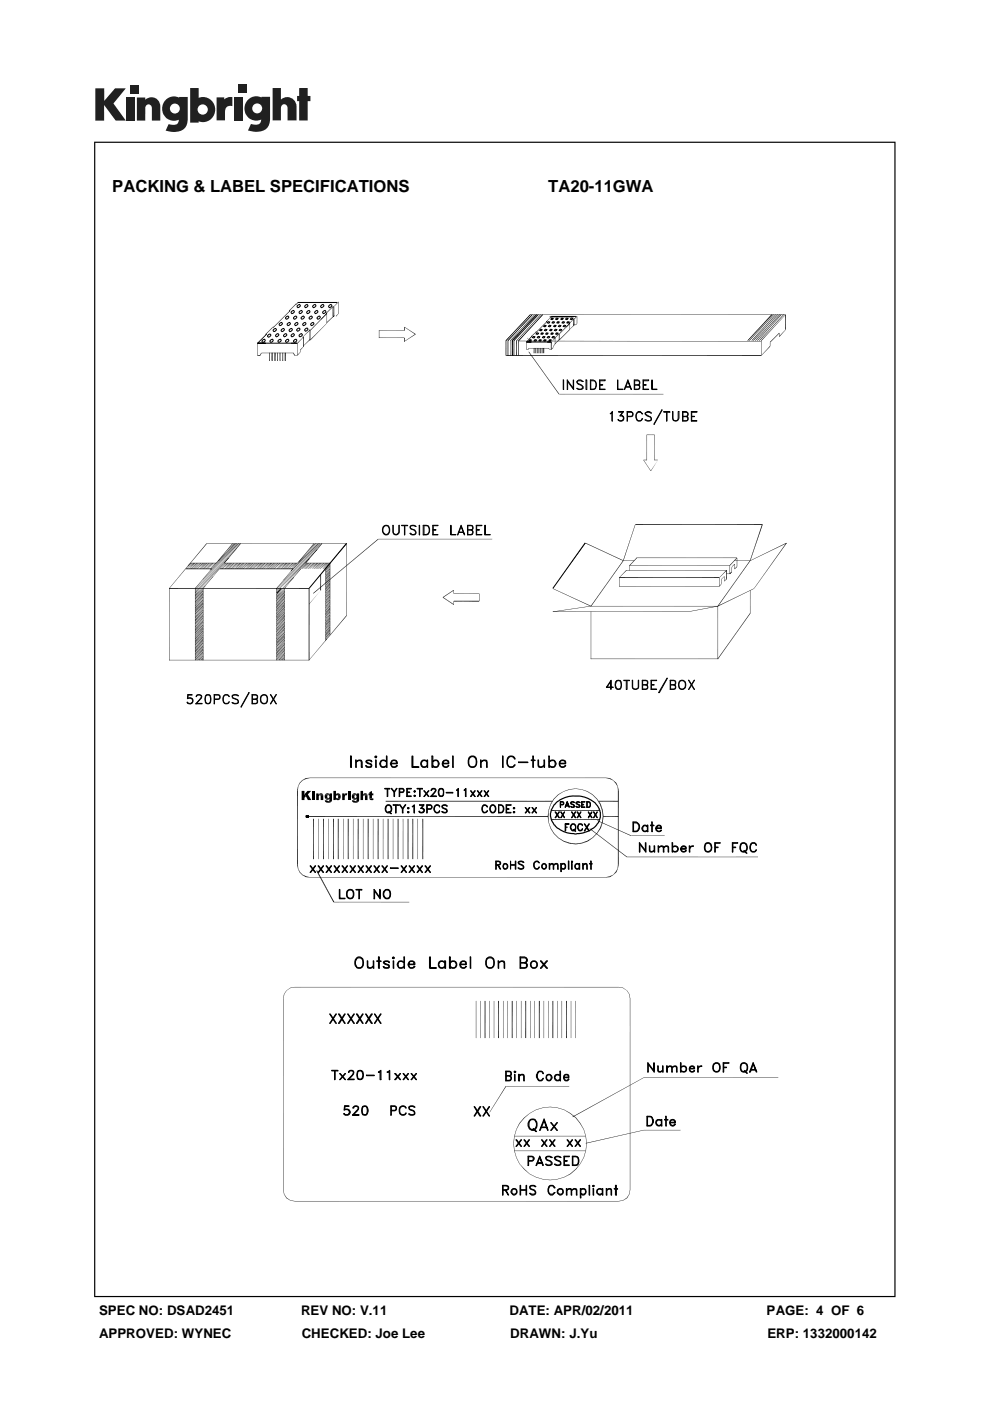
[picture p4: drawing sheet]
<svg xmlns="http://www.w3.org/2000/svg" width="210mm" height="297mm" viewBox="0 0 210 297" stroke-linecap="round" stroke-linejoin="round" font-family="sans-serif">
<defs><g id="words">
<g font-size="3.5">
<text x="23.8" y="40.6">PACKING &amp; LABEL SPECIFICATIONS</text>
<text x="116.3" y="40.6">TA20-11GWA</text>
</g>
<g font-size="2.8">
<text x="21" y="278.7">SPEC NO: DSAD2451</text>
<text x="63.8" y="278.7">REV NO: V.11</text>
<text x="108.1" y="278.7">DATE: APR/02/2011</text>
<text x="162.6" y="278.7">PAGE: 4 OF 6</text>
<text x="21" y="283.6">APPROVED: WYNEC</text>
<text x="64" y="283.6">CHECKED: Joe Lee</text>
<text x="108.2" y="283.6">DRAWN: J.Yu</text>
<text x="162.8" y="283.6">ERP: 1332000142</text>
</g>
</g></defs>
<g fill="#231f20">
<path d="M20.2 18.7h1.9v2.7l2.3-2.7h2.3l-2.6 3.2 2.6 3.7h-2.2l-2.4-3.3v3.3h-1.9z"/>
<path d="M26.7 20.7h1.8v4.9h-1.8z"/>
<path d="M49.6 20.7h1.8v4.9h-1.8z"/>
<path d="M27.6 18h1.8v1.8h-1.8z"/>
<path d="M50.6 17.9h1.8v1.8h-1.8z"/>
<path d="M29 20.7h1.8v.4a1.9 1.9 0 0 1 2.2-.3 1.9 1.9 0 0 1 1 2v2.8h-1.8v-2.7a.7 .7 0 0 0-.7-.8 .7 .7 0 0 0-.7 .8v2.7h-1.8z"/>
<path d="M45.9 20.6h1.7v.5a2.02 2.02 0 0 1 1.7-.5v1.9h-.2a1.12 1.12 0 0 0-1.4 1.3v1.7h-1.8z"/>
<path d="M57.8 18.7h1.8v2.4a1.98 1.98 0 0 1 2.2-.3 1.98 1.98 0 0 1 1.1 2v2.7h-1.9v-2.6a.7 .7 0 0 0-.7-.8 .7 .7 0 0 0-.7 .8v2.6h-1.8z"/>
<path d="M63.5 18.7h1.8v1.6h.5v1.1h-.5v4.1h-1.8v-4.1h-.5v-1.1h.5z"/>
<path d="M40.3 18.7v7.3h1.8v-.3a2.63 2.63 0 0 0 3.5-2.5 2.63 2.63 0 0 0-3.5-2.5v-2zM41.9 23.2a1.1 1.1 0 0 1 2.2 0 1.1 1.1 0 0 1-2.2 0z"/>
<path d="M35.3 21a2.56 2.56 0 0 0-.6 3.3 2.56 2.56 0 0 0 3.2 1.1 1.09 1.09 0 0 1-1.5 1.1l-.6-.2-.7 1.4a5.3 5.3 0 0 0 3.8-.2 2.69 2.69 0 0 0 .9-2.4v-4.5h-1.8v.1l-.8-.2a2.44 2.44 0 0 0-1.9 .5zM36 23a1.06 1.06 0 0 1 2.1 0 1.06 1.06 0 0 1-2.1 0z"/>
<path d="M52.8 21a2.56 2.56 0 0 0-.6 3.3 2.56 2.56 0 0 0 3.2 1 1.09 1.09 0 0 1-1.5 1.1l-.7-.1-.6 1.4a5.3 5.3 0 0 0 3.7-.3 2.69 2.69 0 0 0 1-2.3v-4.6h-1.8v.2l-.9-.3a2.44 2.44 0 0 0-1.8 .6zM53.5 23a1.06 1.06 0 0 1 2.1 0 1.06 1.06 0 0 1-2.1 0z"/>
</g>
<g fill="#000">
<path d="M56.5 70.8l-1.9 2zM56.5 70.8l.1 .1-2 1.9zM54.6 72.8h1.7zM54.6 75.3h.5l-.5 .2zM54.6 75.5l.5-.2v.2zM55.4 74.8l-.2 .6h-.1zM55.4 74.8l-.2 .6zM57.8 69.4l-1.4 1.5-.1-.1zM57.8 69.4l.1 .1-1.5 1.4zM57.1 76.4h.2zM57.1 76.5l.2-.1zM57.1 74.8l.1 1.7z"/>
<path d="M57.2 74.8l.1 1.7zM57.6 74.8l.2 1.7h-.2zM57.7 76.5l.1-.1zM57.6 74.8h.2v1.7zM57.8 74.8l.1 1.7zM58.2 74.8l.1 1.7zM58.3 76.5l.1-.1zM58.3 74.8l.1 1.7h-.1zM58.3 74.8h.1v1.7zM58.8 76.4h.2zM58.8 76.5l.2-.1zM58.8 74.8l.1 1.7z"/>
<path d="M58.9 74.8l.1 1.7zM59.3 74.8l.1 1.7zM59.4 76.5l.1-.1zM59.5 74.8v1.7zM59.9 76.4h.2zM59.9 76.5l.2-.1zM59.9 74.8l.1 1.7zM60 74.8l.1 1.7zM60.4 74.8l.2 1.7h-.2zM60.5 76.5l.1-.1zM60.4 74.8h.2v1.7zM60.6 74.8v1.7z"/>
<path d="M62.8 64.4l-1.4 1.5-.1-.1zM62.8 64.4v.1l-1.4 1.4zM61.5 65.8l-3.5 3.7-.1-.1zM61.5 65.8l.1 .1-3.6 3.6zM61.7 72.8h1.3zM62.2 74.9l.4 .4-.2 .1zM62.2 74.9l.1-.1 .3 .5zM62.5 75.3h.5zM62.5 75.4l.5-.1zM63.6 74.7l-.5 .7-.1-.1zM64.4 71.4l-1.3 1.4h-.1zM63.6 74.7l-.5 .7z"/>
<path d="M64.4 71.4l-1.3 1.4zM62.9 64.4l.4-.3-.3 .4zM63.7 74.1l-.1 .6zM64.4 73.4l-.6 .8-.1-.1zM63.7 74.1v.6zM64.4 73.4l-.6 .8zM65.6 70l-1.4 1.5zM65.6 70l.1 .1-1.5 1.4zM65.6 72l-1.2 1.4zM65.6 72l.1 .1-1.3 1.3zM69.3 66.4l-3.4 3.7-.1-.1zM69.3 68.5l-3.4 3.6-.1-.1z"/>
<path d="M69.3 66.4l.1 .1-3.5 3.6zM69.3 68.5l-3.4 3.6zM69.3 66.4l-1.2 1.4-.1-.1zM69.3 66.4l.1 .1-1.3 1.3zM70.6 65l-1.4 1.5-.1-.1zM70.6 65v.1l-1.4 1.4zM69.3 68.4l1.6-1.6-1.5 1.6zM70.9 66.8l.1 .1-1.6 1.5zM71.7 64l-.9 1.1zM71.7 64h.1l-1 1.1zM71.7 66.6l-.4 .5-.1-.1zM71.7 66.6l-.4 .5z"/>
<path d="M80.4 70.1l.1 1.6zM85.7 71.7l.2 .7h-.2zM85.7 69.4l.2 .7h-.2zM85.8 72.3l2.3-1.5zM85.8 72.4l2.3-1.6 .1 .1zM85.8 69.3l2.4 1.5zM85.8 69.4l2.4 1.4-.1 .1zM85.7 71.7h.2v.7zM85.7 69.4h.2v.7zM112.4 66.7l-5 5.6-.1-.1zM112.4 66.7l.1 .1-5.1 5.5zM112.9 66.7l-5.1 5.6-.1-.1z"/>
<path d="M112.9 66.7v.1l-5.1 5.5zM113.4 66.7l-5.1 5.6-.1-.1zM113.4 66.7l.1 .1-5.2 5.5zM113.7 66.7l-5.1 5.6-.1-.1zM113.8 66.7l-5.1 5.6-.1-.1zM113.7 66.7l.1 .1-5.2 5.5zM113.8 66.7l.1 .1-5.2 5.5zM114.1 66.7l-5 5.6-.1-.1zM114.1 66.7l.1 .1-5.1 5.5zM114.6 66.7l-5 5.6v-.1zM114.6 66.7l.1 .1-5.1 5.5zM115.1 66.7l-5 5.6-.1-.1z"/>
<path d="M115.1 66.7v.1l-5 5.5zM112.8 71.2l-1.2 1.3zM111.6 72.5l.1 1.6zM112.8 71.2l.1 .1-1.2 1.2zM111.7 72.4h1l-1 .2zM111.7 72.6l1-.2v.2zM111.7 74.1h.3zM111.7 74.2l.3-.1zM112.1 73.8l-.1 .4zM112.1 74.6l6.5 8.9-.1 .1zM112.1 74.6l.1-.1 6.4 9zM112.7 71.2l.9-.8-.8 .9z"/>
<path d="M113.6 70.4l.1 .1-.9 .8zM113.2 73.8l.1 1zM113.3 73.8l.1 1zM113.5 73.8l.1 1zM113.6 73.8l.1 1zM113.9 73.8l.1 1zM114 73.8v1zM114.2 73.8l.1 1zM114.3 73.8l.1 1zM114.6 73.8v1zM114.6 73.8l.1 1zM114.9 73.8l.1 1z"/>
<path d="M115 73.8l.1 1zM115.2 73.8l.2 1h-.2zM115.3 73.8l.1 1zM115.2 73.8h.2v1zM116.8 67.3l-.9 1-.1-.1zM115.9 68.2l-2.1 2.3-.1-.1zM116.8 67.3l-.9 1zM115.9 68.2l.1 .1-2.2 2.2zM116.1 72.4h.8l-.8 .2zM116.1 72.6l.8-.2v.2zM116.3 73.8l.3 .3zM116.6 74h.3z"/>
<path d="M116.6 74.1l.3-.1zM116.8 72.5l.2 1.6h-.2zM117.3 73.7l-.4 .4zM117.3 73.7v.1l-.4 .3zM117.7 71.7h.1l-.9 .8zM117 67.1l-.1 .2h-.1zM116.8 72.5h.2v1.6zM117 67.1l.1 .1-.2 .1zM117.3 73.4v.3zM117.7 72.9l-.4 .5zM117.7 72.9l.1 .1-.4 .4zM118.5 70.7l-.8 1h-.1z"/>
<path d="M118.5 72l-.7 .9-.1-.1zM118.5 70.7l.1 .1-.9 .9zM117.7 71.7l.1 1.2zM118.5 72l.1 .1-.8 .8zM118.5 70.8l.1 1.3zM120.8 68.5l-2.1 2.3-.1-.1zM120.8 69.8l-2.1 2.3-.1-.1zM118.6 70.8l.1 1.3zM120.8 68.5l.1 .1-2.2 2.2zM120.8 69.8l.1 .1-2.2 2.2zM120.8 68.5l-.7 .9v-.1zM120.8 68.5l.1 .1-.8 .8z"/>
<path d="M121.7 67.6l-.9 1-.1-.1zM121.7 67.6l-.9 1zM121.8 68.8l-1 1zM120.8 68.5l.1 1.4zM121.8 68.8l.1 .1-1 .9zM121.6 67.7l.1 1.3h-.1zM121.6 67.7h.1v1.3zM121.7 67.7l.1 1.3zM122.3 67l-.5 .7-.1-.1zM122.3 67l.1 .1-.6 .6zM122.3 68.6l-.2 .4-.1-.1zM122.3 68.6v.1l-.2 .3z"/>
<path d="M122.3 67.1l.1 1.5zM163.6 66.7l-5 5.6zM163.6 66.7l.1 .1-5.1 5.5zM163.7 66.7l-5.1 5.6v-.1zM163.7 66.7l.1 .1-5.2 5.5zM164.1 66.7l-5.1 5.6-.1-.1zM164.1 66.7v.1l-5.1 5.5zM164.5 66.7l-5 5.6-.1-.1zM164.5 66.7l.1 .1-5.1 5.5zM164.9 66.7l-5.1 5.6-.1-.1zM164.9 66.7l.1 .1-5.2 5.5zM165.3 66.7l-5 5.6-.1-.1z"/>
<path d="M165.3 66.7l.1 .1-5.1 5.5zM165.7 66.7l-5 5.6-.1-.1zM165.7 66.7l.1 .1-5.1 5.5zM166.2 66.7l-5.1 5.6-.1-.1zM166.2 66.7l.1 .1-5.2 5.5zM163.3 73.4l-1.9 2zM166.6 66.7l-5.1 5.6-.1-.1zM163.3 73.4h.1l-1.9 2zM166.6 66.7l-5.1 5.6zM163.3 72.6l.1 .8zM166.6 69.9l-1.3 1.5-.1-.1zM165.2 70.6l.1 .7z"/>
<path d="M165.2 70.6l-1.8 2-.1-.1zM166.6 69.9l-1.3 1.5zM165.2 70.6h.1l-1.9 2zM136.5 97.6l1.6 2.3zM136.5 97.6l.7-.1zM136.5 97.5h.7zM138.8 97.5h.7zM138.8 97.6l.7-.1zM137.2 92.2h1.6zM139.5 97.6l-1.5 2.3zM40.4 119.3l-.5 .7-.1-.1zM43.8 115.2l-7.9 9.6z"/>
<path d="M43.8 115.2l.1 .1-8 9.5zM49.9 115.2l-3.6 3.8v-.1zM49.9 115.2l.1 .1-3.7 3.7zM49.6 115.2l.1 .1-1.7 1.7zM49.3 115.2l-3.4 4.2-.1-.1zM49.3 115.2l.1 .1-3.5 4.1zM51 115.2l-3.4 4.2-.1-.1zM51 115.2l.1 .1-3.5 4.1zM67.3 115.2l-3.9 4v-.1zM67.3 115.2l-3.9 4zM66.9 115.2l.1 .1-2 1.8zM66.6 115.2l-3.4 4.2-.1-.1z"/>
<path d="M66.6 115.2l.1 .1-3.5 4.1zM68.3 115.2l-3.4 4.2-.1-.1zM68.3 115.2l.1 .1-3.5 4.1zM73.5 115.2l-7.9 9.6zM73.5 115.2l.1 .1-8 9.5zM66.4 125.8l13.8-11.5-13.7 11.6zM66.5 125.9l13.7-11.6h.1zM124.1 115.1l-6.8 9.7zM124.1 115.1l.1 .1-6.9 9.6zM134.7 111.2l-2.5 7.7v-.1zM124.1 115.2l8.1 3.6v.1zM132.2 118.8l-6.8 9.8-.1-.1z"/>
<path d="M134.7 111.2l-2.5 7.7zM124.2 115.1l8 3.7-8.1-3.6zM132.2 118.8v.1l-6.8 9.7zM133.5 119.8l.1 1.1zM135 118.2l-1.4 1.7-.1-.1zM135 118.2l.1 .1-1.5 1.6zM154.8 119.8v1.9zM155.8 119.6l.1 1zM155.8 119.6l-.5 .5zM155.8 119.6l.1 .1-.6 .4zM156.3 118.3l.1 1.8zM156.3 118.2l-1.5 1.7v-.1z"/>
<path d="M156.3 118.2l.1 .1-1.6 1.6zM161.6 111.2l-2.4 7.7-.1-.1zM159.1 118.8l-6.8 9.8-.1-.1zM161.6 111.2h.2l-2.6 7.7zM159.2 118.8l7.6-3.7zM159.2 118.9l7.6-3.8 .1 .1zM159.1 118.8l.1 .1-6.9 9.7zM166.8 115.1l-6.9 9.7zM166.8 115.1l.1 .1-6.9 9.6zM40.8 119.3l-1.2 1.3zM40.8 119.3v.1l-1.1 1.2zM41.1 119.3l.1 .1-1.3 1.2z"/>
<path d="M40.4 119.3l.1 .1-.6 .6zM41.4 119.3l-1.2 1.3zM41.4 119.3v.1l-1.1 1.2zM41.7 119.3l-1.2 1.3zM41.7 119.3l.1 .1-1.2 1.2zM42 119.3l-1.2 1.3zM42 119.3l.1 .1-1.2 1.2zM42.4 119.3l-1.3 1.3zM42.4 119.3l-1.2 1.3zM43 138.1l-1.6 1.8v-.1zM43 137.8l-1.6 1.8v-.1zM43 137.5l-1.6 1.7z"/>
<path d="M43 137.2l-1.6 1.8v-.1zM43 136.9l-1.6 1.7zM41.4 138.2l1.6-1.6-1.6 1.7zM43 136.3l-1.6 1.7zM43 135.9l-1.6 1.8v-.1zM43 135.6l-1.6 1.8v-.1zM43 135.3l-1.6 1.7zM43 135l-1.6 1.8v-.1zM43 134.7l-1.6 1.7zM41.4 136l1.6-1.6-1.6 1.7zM43 134.1l-1.6 1.7zM43 133.7l-1.6 1.8v-.1z"/>
<path d="M43 133.4l-1.6 1.8v-.1zM43 133.1l-1.6 1.7zM43 132.8l-1.6 1.8v-.1zM43 132.5l-1.6 1.7zM41.4 133.8l1.6-1.6-1.6 1.7zM43 131.9l-1.6 1.7zM43 131.5l-1.6 1.8v-.1zM41.4 132.9l1.6-1.6-1.6 1.7zM43 130.9l-1.6 1.7zM43 130.6l-1.6 1.8v-.1zM43 130.3l-1.6 1.7v-.1zM41.4 131.6l1.6-1.6-1.6 1.7z"/>
<path d="M43 129.7l-1.6 1.7zM43 129.3l-1.6 1.8v-.1zM41.4 130.7l1.6-1.6-1.6 1.7zM43 128.7l-1.6 1.7zM43 128.4l-1.6 1.8v-.1zM43 128.1l-1.6 1.7v-.1zM41.4 129.4l1.6-1.6-1.6 1.7zM43 127.5l-1.6 1.7zM43 127.1l-1.6 1.8v-.1zM41.4 128.5l1.6-1.6-1.6 1.7zM43 126.5l-1.6 1.7zM43 126.2l-1.6 1.8v-.1z"/>
<path d="M43 125.9l-1.6 1.7v-.1zM43 125.6l-1.6 1.7zM43 125.3l-1.6 1.7zM43 124.9l-1.6 1.8v-.1zM41.4 126.3l1.6-1.5-1.6 1.6zM42.6 124.8l-1.2 1.3v-.1zM42.3 124.8l-.9 1v-.1zM41.4 125.3l.6-.5-.6 .6zM41.7 124.8l-.3 .3zM50.9 115.2l-9.5 9.6zM43 138.1l.1 .1-1.7 1.7zM43 137.8l.1 .1-1.7 1.7z"/>
<path d="M43 137.5l.1 .1-1.7 1.6zM43 137.2l.1 .1-1.7 1.7zM43 136.9h.1l-1.7 1.7zM43 136.6l-1.6 1.7zM43 136.3l.1 .1-1.7 1.6zM43 135.9l.1 .1-1.7 1.7zM43 135.6l.1 .1-1.7 1.7zM43 135.3l.1 .1-1.7 1.6zM43 135l.1 .1-1.7 1.7zM43 134.7h.1l-1.7 1.7zM43 134.4l-1.6 1.7zM43 134.1l.1 .1-1.7 1.6z"/>
<path d="M43 133.7l.1 .1-1.7 1.7zM43 133.4l.1 .1-1.7 1.7zM43 133.1l.1 .1-1.7 1.6zM43 132.8l.1 .1-1.7 1.7zM43 132.5h.1l-1.7 1.7zM43 132.2l-1.6 1.7zM43 131.9h.1l-1.7 1.7zM43 131.5l.1 .1-1.7 1.7zM43 131.3l-1.6 1.7zM43 130.9l.1 .1-1.7 1.6zM43 130.6l.1 .1-1.7 1.7zM43 130.3h.1l-1.7 1.7z"/>
<path d="M43 130l-1.6 1.7zM43 129.7h.1l-1.7 1.7zM43 129.3l.1 .1-1.7 1.7zM43 129.1l-1.6 1.7zM43 128.7l.1 .1-1.7 1.6zM43 128.4l.1 .1-1.7 1.7zM43 128.1h.1l-1.7 1.7zM43 127.8l.1 .1-1.7 1.6zM43 127.5h.1l-1.7 1.7zM43 127.1l.1 .1-1.7 1.7zM43 126.9l-1.6 1.7zM43 126.5l.1 .1-1.7 1.6z"/>
<path d="M43 126.2l.1 .1-1.7 1.7zM43 125.9h.1l-1.7 1.7zM43 125.6l.1 .1-1.7 1.6zM43 125.3h.1l-1.7 1.7zM43 124.9l.1 .1-1.7 1.7zM43 124.8l-1.6 1.6zM42.6 124.8l-1.2 1.3zM42.3 124.8l-.9 1zM42 124.8l-.6 .6zM42.6 119.3l-1.2 1.3zM42.6 119.3l.1 .1-1.2 1.2zM43 138.5l-1.4 1.5z"/>
<path d="M43 138.5l.1 .1-1.5 1.4zM50.2 116.3l-8.5 8.5zM50.2 116.3l-8.4 8.5zM43 119.3l-1.2 1.3zM41.9 139.9l1.1-1.1-1.1 1.2zM43 119.3v.1l-1.1 1.2zM43 138.8l-1.1 1.2zM48.5 118.2l-6.5 6.6zM48.5 118.2v.1l-6.4 6.5zM43.3 119.3l.1 .1-1.3 1.2zM43 139.1l-.7 .9-.1-.1zM43 139.1h.1l-.8 .9z"/>
<path d="M47.7 119.3l-5.4 5.5zM47.7 119.3l-5.3 5.5zM43.6 119.3l-1.2 1.3zM43.6 119.3v.1l-1.1 1.2zM43 139.4l-.4 .6-.1-.1zM43 139.4l.1 .1-.5 .5zM45.2 122.2l-2.6 2.6zM45.2 122.2l-2.5 2.6zM43.9 119.3l-1.2 1.3zM42.8 139.9l.2-.2-.1 .3zM43.9 119.3l.1 .1-1.2 1.2zM43 139.7l.1 .1-.2 .2z"/>
<path d="M43.6 124.2l-.6 .6zM50.6 115.2l-7.6 7.7zM50.6 115.2l.1 .1-7.7 7.6zM44.2 119.3l-1.2 1.3zM44.2 119.3l.1 .1-1.2 1.2zM44.6 119.3l-1.3 1.3zM44.6 119.3l-1.2 1.3zM44.8 119.3l-1.2 1.3zM44.8 119.3l.1 .1-1.2 1.2zM45.2 119.3l-1.2 1.3zM45.2 119.3v.1l-1.1 1.2zM45.5 119.3l-1.2 1.3z"/>
<path d="M50.2 115.2l-5.5 5.7h-.1zM45.8 119.3l-1.2 1.3zM50.2 115.2l.1 .1-5.6 5.6zM45.8 119.3v.1l-1.1 1.2zM44.8 120.6l-3.4 4.2zM46.5 120.6l-3.5 4.2zM46.5 120.6l-3.4 4.2zM48 119.3l-1.2 1.3zM48 119.3v.1l-1.1 1.2zM48.3 119.3l-1.2 1.3zM48.3 119.3l.1 .1-1.2 1.2zM48.6 119.3l.1 .1-1.3 1.2z"/>
<path d="M48.9 119.3l-1.2 1.3zM48.9 119.3l.1 .1-1.2 1.2zM49.2 119.3l-1.2 1.3zM49.2 119.3l.1 .1-1.2 1.2zM49.6 119.3l-1.2 1.3zM49.6 119.3v.1l-1.1 1.2zM49.9 119.3l-1.3 1.3zM49.9 119.3l-1.2 1.3zM50.2 119.3l-1.2 1.3zM50.2 119.3v.1l-1.1 1.2zM50.5 119.3l-1.2 1.3zM50.5 119.3l.1 .1-1.2 1.2z"/>
<path d="M50.8 119.3l.1 .1-1.3 1.2zM51.1 119.3l-1.2 1.3zM51.1 119.3l.1 .1-1.2 1.2zM51.4 119.3l-1.2 1.3zM51.4 119.3l.1 .1-1.2 1.2zM51.8 119.3l-1.2 1.3zM51.8 119.3v.1l-1.1 1.2zM52.1 119.3l-1.3 1.3zM52.1 119.3l-1.2 1.3zM52.4 119.3l-1.2 1.3zM52.4 119.3v.1l-1.1 1.2zM52.7 119.3l-1.2 1.3z"/>
<path d="M52.7 119.3l.1 .1-1.2 1.2zM53 119.3l.1 .1-1.3 1.2zM53.3 119.3l-1.2 1.3zM53.3 119.3l.1 .1-1.2 1.2zM53.6 119.3l-1.2 1.3zM53.6 119.3l.1 .1-1.2 1.2zM54 119.3l-1.2 1.3zM54 119.3v.1l-1.1 1.2zM54.3 119.3l-1.3 1.3zM54.3 119.3l-1.2 1.3zM54.6 119.3l-1.2 1.3zM54.6 119.3v.1l-1.1 1.2z"/>
<path d="M54.9 119.3l-1.2 1.3zM54.9 119.3l.1 .1-1.2 1.2zM55.2 119.3l.1 .1-1.3 1.2zM55.5 119.3l-1.2 1.3zM55.5 119.3l.1 .1-1.2 1.2zM55.8 119.3l-1.2 1.3zM55.8 119.3l.1 .1-1.2 1.2zM56.2 119.3l-1.2 1.3zM56.2 119.3v.1l-1.1 1.2zM56.5 119.3l-1.3 1.3zM56.5 119.3l-1.2 1.3zM56.8 119.3l-1.2 1.3z"/>
<path d="M56.8 119.3v.1l-1.1 1.2zM57.1 119.3l-1.2 1.3zM57.1 119.3l.1 .1-1.2 1.2zM57.4 119.3l.1 .1-1.3 1.2zM57.7 119.3l-1.2 1.3zM57.7 119.3l.1 .1-1.2 1.2zM58 119.3l-1.2 1.3zM58 119.3l.1 .1-1.2 1.2zM58.4 119.3l-1.2 1.3zM58.4 119.3v.1l-1.1 1.2zM58.7 119.3l-1.3 1.3zM58.7 119.3l-1.2 1.3z"/>
<path d="M59 119.3l-1.2 1.3zM59 119.3v.1l-1.1 1.2zM59.3 119.3l-1.2 1.3zM59.3 119.3l.1 .1-1.2 1.2zM59.6 119.3l-1.2 1.3zM58.6 139.8l1.7-1.6-1.6 1.7zM60.3 137.9l-1.7 1.7zM60.3 137.5l-1.6 1.8-.1-.1zM60.3 137.2l-1.6 1.8-.1-.1zM58.6 138.6l1.7-1.7-1.6 1.7zM60.3 136.6l-1.6 1.8-.1-.1zM60.3 136.3l-1.6 1.7h-.1z"/>
<path d="M58.6 137.6l1.7-1.6-1.6 1.7zM60.3 135.7l-1.7 1.7zM60.3 135.3l-1.6 1.8-.1-.1zM60.3 135l-1.6 1.8-.1-.1zM58.6 136.4l1.7-1.7-1.6 1.7zM60.3 134.4l-1.6 1.8-.1-.1zM60.3 134.1l-1.6 1.7h-.1zM58.6 135.4l1.7-1.6-1.6 1.7zM60.3 133.5l-1.7 1.7zM60.3 133.1l-1.6 1.8-.1-.1zM60.3 132.8l-1.6 1.8-.1-.1zM60.3 132.5l-1.7 1.7z"/>
<path d="M60.3 132.2l-1.6 1.8-.1-.1zM60.3 131.9l-1.6 1.7h-.1zM58.6 133.2l1.7-1.6-1.6 1.7zM60.3 131.3l-1.7 1.7zM60.3 130.9l-1.6 1.8-.1-.1zM60.3 130.6l-1.6 1.8-.1-.1zM60.3 130.3l-1.7 1.7zM60.3 130l-1.6 1.8-.1-.1zM60.3 129.7l-1.6 1.7h-.1zM58.6 131l1.7-1.6-1.6 1.7zM60.3 129.1l-1.6 1.7h-.1zM60.3 128.7l-1.6 1.8-.1-.1z"/>
<path d="M60.3 128.4l-1.6 1.8-.1-.1zM60.3 128.1l-1.7 1.7zM60.3 127.8l-1.6 1.8-.1-.1zM60.3 127.5l-1.6 1.7h-.1zM58.6 128.8l1.7-1.6-1.6 1.7zM60.3 126.9l-1.6 1.7h-.1zM60.3 126.5l-1.6 1.8-.1-.1zM60.3 126.2l-1.6 1.8-.1-.1zM60.3 125.9l-1.7 1.7zM60.3 125.6l-1.6 1.8-.1-.1zM60.3 125.3l-1.6 1.7h-.1zM58.6 126.6l1.7-1.6-1.6 1.7z"/>
<path d="M60.2 124.8l-1.5 1.6h-.1zM59.9 124.8l-1.2 1.3-.1-.1zM58.6 125.7l1-.9-.9 1zM59.3 124.8l-.7 .6zM58.6 125.1l.4-.3-.3 .4zM68.2 115.2l-9.6 9.6zM60.3 138.2l-1.6 1.7zM60.3 137.9l.1 .1-1.7 1.6zM60.3 137.5l.1 .1-1.7 1.7zM60.3 137.2l.1 .1-1.7 1.7zM60.3 136.9l-1.6 1.7zM60.3 136.6l.1 .1-1.7 1.7z"/>
<path d="M60.3 136.3l.1 .1-1.7 1.6zM60.3 136l-1.6 1.7zM60.3 135.7l.1 .1-1.7 1.6zM60.3 135.3l.1 .1-1.7 1.7zM60.3 135l.1 .1-1.7 1.7zM60.3 134.7l.1 .1-1.7 1.6zM60.3 134.4l.1 .1-1.7 1.7zM60.3 134.1l.1 .1-1.7 1.6zM60.3 133.8l-1.6 1.7zM60.3 133.5l.1 .1-1.7 1.6zM60.3 133.1l.1 .1-1.7 1.7zM60.3 132.8l.1 .1-1.7 1.7z"/>
<path d="M60.3 132.5l.1 .1-1.7 1.6zM60.3 132.2l.1 .1-1.7 1.7zM60.3 131.9h.1l-1.7 1.7zM60.3 131.6l-1.6 1.7zM60.3 131.3l.1 .1-1.7 1.6zM60.3 130.9l.1 .1-1.7 1.7zM60.3 130.6l.1 .1-1.7 1.7zM60.3 130.3l.1 .1-1.7 1.6zM60.3 130l.1 .1-1.7 1.7zM60.3 129.7h.1l-1.7 1.7zM60.3 129.4l-1.6 1.7zM60.3 129.1l.1 .1-1.7 1.6z"/>
<path d="M60.3 128.7l.1 .1-1.7 1.7zM60.3 128.4l.1 .1-1.7 1.7zM60.3 128.1l.1 .1-1.7 1.6zM60.3 127.8l.1 .1-1.7 1.7zM60.3 127.5h.1l-1.7 1.7zM60.3 127.2l-1.6 1.7zM60.3 126.9l.1 .1-1.7 1.6zM60.3 126.5l.1 .1-1.7 1.7zM60.3 126.2l.1 .1-1.7 1.7zM60.3 125.9l.1 .1-1.7 1.6zM60.3 125.6l.1 .1-1.7 1.7zM60.3 125.3h.1l-1.7 1.7z"/>
<path d="M60.3 125l-1.6 1.7zM60.2 124.8l-1.5 1.6zM59.9 124.8l-1.2 1.3zM59.6 124.8l-.9 1zM59.3 124.8l-.6 .6zM59 124.8l-.3 .4zM68.2 115.2l-9.5 9.6zM59.9 119.3l-1.2 1.3zM59.9 119.3l.1 .1-1.2 1.2zM60.3 138.5l-1.4 1.5zM60.3 138.5l.1 .1-1.5 1.4zM67.3 116.5l-8.3 8.3z"/>
<path d="M60.2 119.3l-1.2 1.3zM59.1 139.9l1.2-1.1-1.1 1.2zM60.2 119.3l.1 .1-1.2 1.2zM60.3 138.8l.1 .1-1.2 1.1zM65.6 118.4l-6.3 6.4zM65.6 118.4v.1l-6.2 6.3zM60.6 119.3v.1l-1.2 1.2zM59.5 139.9l.8-.8-.8 .9zM60.3 139.1l-.8 .9zM65 119.3l.1 .1-5.5 5.4zM60.8 119.3l-1.2 1.3zM60.8 119.3l.1 .1-1.2 1.2z"/>
<path d="M60.3 139.4l-.4 .6-.1-.1zM60.3 139.4l.1 .1-.5 .5zM62.3 122.4l-2.4 2.4zM62.3 122.4v.1l-2.3 2.3zM61.2 119.3l-1.2 1.3zM67.8 115.2l-7.7 7.9zM61.2 119.3v.1l-1.1 1.2zM60.3 139.7l-.2 .3zM60.3 139.7l.1 .1-.3 .2zM67.8 115.2l.1 .1-7.8 7.8zM60.6 124.3l-.4 .5zM60.6 124.3l-.3 .5z"/>
<path d="M61.5 119.3l-1.2 1.3zM61.5 119.3l.1 .1-1.2 1.2zM61.8 119.3l-1.2 1.3zM62.1 119.3l-1.2 1.3zM62.1 119.3l.1 .1-1.2 1.2zM62.4 119.3l-1.2 1.3zM62.4 119.3l.1 .1-1.2 1.2zM62.8 119.3v.1l-1.2 1.2zM67.5 115.2l-5.8 5.9v-.1zM67.5 115.2l.1 .1-5.9 5.8zM63 119.3l-1.2 1.3zM63 119.3l.1 .1-1.2 1.2z"/>
<path d="M62.1 120.6l-3.5 4.2zM62.1 120.6l-3.4 4.2zM63.8 120.6l-3.5 4.2zM63.8 120.6l-3.4 4.2zM65.2 119.3l-1.2 1.3zM65.2 119.3l.1 .1-1.2 1.2zM65.6 119.3l-1.2 1.3zM65.6 119.3v.1l-1.1 1.2zM65.9 119.3l-1.2 1.3zM65.9 119.3l.1 .1-1.2 1.2zM66.2 119.3l-1.2 1.3zM66.5 119.3l-1.2 1.3z"/>
<path d="M66.5 119.3l.1 .1-1.2 1.2zM66.8 119.3l-1.2 1.3zM66.8 119.3l.1 .1-1.2 1.2zM67.2 119.3l.1 .1-1.3 1.2zM67.4 119.3l-1.2 1.3zM67.4 119.3l.1 .1-1.2 1.2zM67.8 119.3l-1.2 1.3zM67.8 119.3v.1l-1.1 1.2zM68.1 119.3l-1.2 1.3zM68.1 119.3l.1 .1-1.2 1.2zM68.4 119.3l-1.2 1.3zM68.4 119.3l-1.1 1.3z"/>
<path d="M68.7 119.3l-1.2 1.3zM68.7 119.3l.1 .1-1.2 1.2zM69 119.3l-1.2 1.3zM69 119.3l.1 .1-1.2 1.2zM68 125.2l-2.4 2.9zM69.4 119.3l.1 .1-1.3 1.2zM69.6 119.3l-1.2 1.3zM69.6 119.3l.1 .1-1.2 1.2zM70 119.3l-1.2 1.3zM70 119.3v.1l-1.1 1.2zM69.3 135.4l-.3 .4zM70 134.5l-.9 1-.1-.1z"/>
<path d="M70 134.2l-.9 1-.1-.1zM70 133.8l-.9 1-.1-.1zM70 133.5l-.9 1.1-.1-.1zM70 133.2l-.9 1h-.1zM70 132.9l-.9 1-.1-.1zM70 132.5l-1 1.1zM70 132.3l-.9 1-.1-.1zM70 131.9l-.9 1.1-.1-.1zM70 131.6l-.9 1-.1-.1zM70 131.3l-.9 1.1-.1-.1zM70 131l-.9 1-.1-.1zM70 130.7l-.9 1-.1-.1z"/>
<path d="M70 130.3l-1 1.1zM70 130.1l-.9 1-.1-.1zM70 129.7l-.9 1.1-.1-.1zM70 129.4l-.9 1-.1-.1zM70 129.1l-.9 1.1-.1-.1zM70 128.8l-.9 1-.1-.1zM70 128.5l-.9 1-.1-.1zM70 128.1l-1 1.1zM70 127.9l-.9 1-.1-.1zM70 127.5l-.9 1.1-.1-.1zM70 127.2l-1 1zM70 127l-.9 1-.1-.1z"/>
<path d="M70 126.6l-.9 1-.1-.1zM70 126.3l-.9 1-.1-.1zM70 125.9l-1 1.1zM70 125.7l-.9 1-.1-.1zM70 125.3l-.9 1.1-.1-.1zM70 125l-1 1zM70 124.8l-.9 1-.1-.1zM70 124.4l-.9 1-.1-.1zM70 124.1l-.9 1-.1-.1zM70 123.7l-.9 1.1h-.1zM70 123.5l-.9 1-.1-.1zM70 123.1l-.9 1.1-.1-.1z"/>
<path d="M70 122.8l-1 1zM70 122.6l-.9 1-.1-.1zM70 122.2l-.9 1-.1-.1zM70 121.9l-.9 1-.1-.1zM70 121.5l-.9 1.1h-.1zM70 121.3l-.9 1-.1-.1zM70 120.9l-.9 1.1-.1-.1zM70 120.6l-1 1zM70 120.3l-.9 1.1-.1-.1zM70 120l-.9 1-.1-.1zM70 119.7l-.9 1-.1-.1zM69.3 135.4l.1 .1-.3 .3z"/>
<path d="M70 134.5l-.9 1zM70 134.2l-.9 1zM70 133.8v.1l-.9 .9zM70 133.5v.1l-.9 1zM70 133.2v.1l-.9 .9zM70 132.9v.1l-.9 .9zM70 132.5v.1l-.9 1zM70 132.3l-.9 1zM70 131.9v.1l-.9 1zM70 131.6v.1l-.9 .9zM70 131.3v.1l-.9 1zM70 131v.1l-.9 .9z"/>
<path d="M70 130.7v.1l-.9 .9zM70 130.3v.1l-.9 1zM70 130.1l-.9 1zM70 129.7v.1l-.9 1zM70 129.4v.1l-.9 .9zM70 129.1v.1l-.9 1zM70 128.8v.1l-.9 .9zM70 128.5v.1l-.9 .9zM70 128.1v.1l-.9 1zM70 127.9l-.9 1zM70 127.5v.1l-.9 1zM70 127.2v.1l-.9 .9z"/>
<path d="M70 127l-.9 1zM70 126.6v.1l-.9 .9zM70 126.3v.1l-.9 .9zM70 125.9v.1l-.9 1zM70 125.7l-.9 1zM70 125.3v.1l-.9 1zM70 125v.1l-.9 .9zM70 124.8l-.9 1zM70 124.4v.1l-.9 .9zM70 124.1v.1l-.9 .9zM70 123.7v.1l-.9 1zM70 123.5v.1l-.9 .9z"/>
<path d="M70 123.1v.1l-.9 1zM70 122.8v.1l-.9 .9zM70 122.6l-.9 1zM70 122.2v.1l-.9 .9zM70 121.9v.1l-.9 .9zM70 121.5v.1l-.9 1zM70 121.3v.1l-.9 .9zM70 120.9v.1l-.9 1zM70 120.6v.1l-.9 .9zM70 120.3l-.9 1.1zM70 120v.1l-.9 .9zM70 119.7v.1l-.9 .9z"/>
<path d="M73.5 130.4l-7.9 9.6zM73.5 130.4l.1 .1-8 9.5zM96.2 127.5l.1 .7zM96.2 125.2l.1 .7zM93.9 126.7l2.4 1.4-.1 .1zM93.9 126.6l2.3-1.5-2.2 1.6zM94 126.6l2.3 1.5-2.4-1.4zM94 126.7l2.2-1.6 .1 .1zM101.6 125.9l.1 1.6zM117.3 124.8l8.1 3.7zM117.3 124.8l8.1 3.7-.1 .1zM117.3 129.7l8-1.2z"/>
<path d="M131.3 122.5l.1 1.8zM132.8 120.9l-1.5 1.6zM132.8 120.9h.1l-1.5 1.6zM146 129.7l6.2-1.2zM146 129.7l6.3-1.1zM152.2 128.5l7.7-3.7-7.6 3.8zM152.3 128.6l7.6-3.8zM152.6 122.5v1.8zM153 123.7l-.1 .2zM152.9 123.9l-.3 .4v-.1zM153.1 123.7l-.2 .2zM152.9 123.9l-.3 .4z"/>
<path d="M153 122.9l.1 .8zM153.1 122.7l-.1 .2zM153 122.9l.1-.2zM153.6 122.2l-.5 .5zM153.6 122.2l.1 1zM154 120.9l.2 1.8h-.2zM154.1 120.9l-1.5 1.6zM154.1 122.7l-.5 .5zM154.1 121.6h.7zM154.1 121.7l.7-.1zM154.1 120.9h.1l-1.6 1.6zM154 120.9h.2v1.8z"/>
<path d="M154.1 122.7l.1 .1-.5 .4zM155.1 121.3l-.3 .4v-.1zM155.2 121.1l-.1 .2zM155.1 121.3l.1 .1-.4 .3zM155.3 121.1l-.1 .3-.1-.1zM155.2 120.3l.1 .8zM155.3 120.1l-.1 .2zM156.3 120.1l-.4 .6-.1-.1zM156.3 120.1l.1 .1-.5 .5zM159.1 130l-6.8 9.7h-.1zM159.1 130l.1 .1-6.9 9.6zM63.2 166.7l-.2 .9z"/>
<path d="M63.3 166.7l-.1 .9h-.2zM63.5 166l.1 .1-.4 .6zM63.6 166.1l-.4 .6zM64.1 165.4l.1 .1-.7 .5zM63.5 166l.7-.5-.6 .6zM64 167.7h.6v.7l.3 .4-.3 .4v.4h-.6zM64.1 165.4l.8-.4 .1 .1zM64.9 172.9l.2 .4h-.2zM64.1 165.4l.9-.3zM64.9 172.9h.1v.4zM65.4 172.9l.1 .4zM65 172.9l.5-.1z"/>
<path d="M65 172.8h.5zM65 173.4l.5-.1zM65 173.3h.5zM64.9 165l.8-.1zM64.9 165h.8l-.7 .1zM65.2 167.7h.8l-.7 .7 .7 1.2h-.7l-.7-1.2zM66.2 168.2h.6v1.4h-.6zM66.2 167.7h.6v.4h-.6zM67.1 168.2h.5v.3l1 .1-.9 .1-.1 .9h-.5zM67.6 168.4a.54 .54 0 0 1 .9 .1zM67.8 168.6h.8v1h-.6v-.9zM68.9 168.6h.7a.32 .32 0 0 0-.2 .3 .32 .32 0 0 0 .2 .3h-.7z"/>
<path d="M68.9 169.7l1.5 .2a.84 .84 0 0 1-1.5-.2zM69 169.3l.8 .1a.55 .55 0 0 1-.8-.1zM69 168.4a.58 .58 0 0 1 .9 0zM69 168.4h.9v-.2h.5v1.7h-.8l.2-.1 .1-.4-.9-.1-.1-.1h.7l.3-.3-.3-.3h-.7zM70.7 167.7h.6v.7h.8l.1 .2h-.7a.35 .35 0 0 0-.2 .3 .35 .35 0 0 0 .2 .4h.7l-.1 .1h-.9v.2h-.5zM71.3 168.4l.4-.2 .4 .2zM71.2 169.4h.9v.1a.55 .55 0 0 1-.9-.1zM71.5 168.6h.7l.1 .3-.1 .4h-.7a.36 .36 0 0 0 .2-.4 .36 .36 0 0 0-.2-.3zM72.6 168.2h.5v.3l.3 .1-.2 .1-.1 .9h-.5zM73.2 168.3h.5l-.2 .3-.4-.1zM73.8 168.2h.5v1.4h-.5zM73.8 167.7h.5v.4h-.5z"/>
<path d="M74.7 168.6h.7a.32 .32 0 0 0-.2 .3 .32 .32 0 0 0 .2 .3h-.7zM74.7 169.7l1.4 .2a.84 .84 0 0 1-1.4-.2zM74.8 169.3l.8 .1a.55 .55 0 0 1-.8-.1zM74.8 168.4a.58 .58 0 0 1 .9 0zM74.7 168.4h1v-.2h.5l-.1 1.7h-.7l.2-.1v-.4l-.8-.1-.1-.1h.7l.2-.3-.2-.3h-.7zM76.5 167.7h.5v.7l.9 .1-.8 .2-.1 .9h-.5zM77 168.4a.55 .55 0 0 1 .9 0zM77.2 168.6h.7l.1 1h-.6v-.9zM78.4 168l.5-.3v.5h.3v.4h-.3l.1 .7h-.6v-.7h-.2v-.4h.2zM78.4 169.3l.8-.1v.4a.56 .56 0 0 1-.8-.3zM116.2 173.1h.1v1.3zM116.3 171.7l-.1 1.4z"/>
<path d="M116.3 173.1l.1 1.3zM116.3 174.4l.5 1.2zM116.4 171.8l-.1 1.3h-.1zM116.4 174.4l.4 1.2zM116.8 170.5v.1l-.5 1.1zM116.8 175.6l.6 1.1zM116.8 170.6l-.4 1.2-.1-.1zM116.8 175.6l.7 1.1h-.1zM117.4 169.4l.1 .1-.7 1zM117.4 176.7h.1l.9 1zM117.5 169.5l-.7 1.1v-.1zM117.5 176.7l.9 .9v.1z"/>
<path d="M118.4 168.4v.1l-1 .9zM118.4 177.6l1.1 .8-1.1-.7zM117.4 169.4l1-.9-.9 1zM118.4 177.6l1.1 .7v.1zM118.4 168.4l1.1-.6zM118.4 168.4l1.1-.6-1.1 .7zM119.5 178.3l1.2 .6-1.2-.5zM119.5 178.3l1.3 .4-.1 .2zM119.5 167.8l1.3-.4zM120.8 178.7l1.3 .3-1.4-.1zM120.8 178.7l1.3 .2v.1zM122.1 178.9h1.3l-1.3 .1z"/>
<path d="M122.1 178.9l1.3-.2v.2zM120.7 167.3l1.4-.1zM120.7 167.3h1.4zM123.4 178.7l1.2-.3-1.2 .5zM123.4 178.7l1.1-.4 .1 .1zM122.1 167.2l1.3 .2zM124.5 178.3l1.1-.7 .1 .1zM123.4 167.3l1.1 .5zM124.5 178.3l1.2-.6-1.1 .7zM123.4 167.3l1.2 .5h-.1zM126.6 176.7h.1l-1.1 .9zM124.6 167.8l1 .7-1.1-.7z"/>
<path d="M125.6 177.6l1.1-.9-1 1zM124.6 167.8l1.1 .6-.1 .1zM127.3 175.6h.1l-.8 1.1zM125.6 168.5l.1-.1 .9 1.1zM127.4 175.6l-.7 1.1h-.1zM125.7 168.4l1 1-.1 .1zM127.7 174.4h.1l-.5 1.2zM126.6 169.5l.1-.1 .6 1.2zM127.8 174.4l-.4 1.2h-.1zM126.7 169.4l.7 1.1-.1 .1zM127.8 173.1h.2l-.3 1.3zM127.3 170.6l.1-.1 .3 1.3z"/>
<path d="M128 173.1l-.2 1.3h-.1zM127.7 171.8l.1-.1v1.4zM127.4 170.5l.4 1.2-.1 .1zM127.8 171.7l.2 1.4h-.2zM128.5 164.9l.8 .2zM128.5 164.9l.9 .1-.1 .1zM129.4 165l.6 .5zM129.4 165l.6 .5-.7-.4zM130 165.4l.6 .7zM130 165.4l.7 .6-.1 .1zM130.6 166.1l.1-.1 .3 .7zM131 166.7l.1 .9z"/>
<path d="M130.7 166l.4 .7zM131.1 166.7l.1 .9h-.1zM126.7 174l7.2 3.2zM126.7 174v-.1l7.2 3.3zM63 183.3h.2v.9zM63.2 183.3l.1 .9zM63.2 184.2l.3 .8zM63.3 184.2l.3 .7-.1 .1zM63.6 184.9l.5 .6-.6-.5zM63.6 184.9l.6 .6h-.1zM64.2 185.5l.7 .5-.8-.5zM64.2 185.5l.8 .3-.1 .2z"/>
<path d="M65 185.8l.7 .3-.8-.1zM65 185.8l.7 .3zM67.1 184.6l3.8 6.6-.2 .1zM67.1 184.6l.2-.1 3.6 6.7zM128.5 186h.9zM128.5 186l.8-.2 .1 .2zM129.3 185.8l.7-.3zM129.3 185.8l.7-.3-.6 .5zM130 185.5l.7-.5zM130.6 184.9l.1 .1-.7 .5zM131 184.2l-.4 .7zM131.1 184.2l-.4 .8-.1-.1z"/>
<path d="M131.1 183.3h.1l-.2 .9zM131.2 183.3l-.2 .9zM125.1 175.7l7.9 5.9-.1 .1zM125.1 175.7v-.1l7.9 6zM60.2 210.8l-.1 .9zM60.3 210.8l-.2 .9zM60.7 210l-.5 .8zM60.8 210l-.6 .8zM60.7 210l.9-.6zM60.7 210l.9-.5zM61.6 209.4l.9-.1zM131.2 209.3l1 .2z"/>
<path d="M132.2 209.4l.7 .6zM132.2 209.4l.8 .6zM132.9 210l.5 .8zM133 210l.5 .8zM133.4 210.8l.2 .9zM133.5 210.8l.2 .9zM107.3 230.2l-3.5 5.6zM107.3 230.2l.1 .1-3.5 5.5zM109.5 239.5l-.4 1.4zM109.6 239.5l-.5 1.4zM110.2 238.1v.1l-.7 1.3zM110.2 238.2l-.7 1.3z"/>
<path d="M111.2 236.9l.1 .1-1.1 1.1zM111.3 237l-1.1 1.2v-.1zM111.2 236.9l1.2-.9zM111.2 236.9l1.2-.8-1.1 .9zM112.4 236l1.3-.8zM112.4 236l1.3-.7zM113.7 235.2l1.4-.4zM113.7 235.2l1.4-.3zM115.1 234.8l1.6-.1zM116.7 234.7l1.5 .2zM118.2 234.8l1.4 .5zM119.6 235.2l1.3 .9z"/>
<path d="M119.6 235.2l1.4 .8-.1 .1zM121.4 236.8l15.1-8.3-15 8.4zM121.5 236.9l15-8.4zM121 236l1.1 1-1.2-.9zM121 236l1.2 .9-.1 .1zM122.1 237l.1-.1 .8 1.3zM122.2 236.9l.9 1.2-.1 .1zM123.1 238.1l.7 1.4-.8-1.3zM123.1 238.1l.8 1.4zM60.1 252.3l.1 .9zM60.1 252.3l.2 .9zM60.2 253.2l.5 .8z"/>
<path d="M60.3 253.2l.5 .8h-.1zM60.7 254h.1l.8 .5zM60.8 254l.8 .5zM61.6 254.5l.9 .2zM108.9 242.4l.2 1.6zM109 242.4l.1 1.6zM109.1 244l.4 1.4zM109.1 240.9l-.2 1.5zM109.1 244l.5 1.4zM109.5 245.4l.7 1.4zM109.6 245.4l.6 1.4zM110.2 246.8l1 1.1z"/>
<path d="M110.2 246.8l1.1 1.1h-.1zM111.2 247.9h.1l1.1 1.1zM111.3 247.9l1.1 1.1zM112.4 248.9l1.3 .7zM113.7 249.6l1.4 .5zM115.1 250l1.6 .2zM116.7 250.1h1.5zM116.7 250.1l1.5-.1zM118.2 250l1.4-.4zM119.6 249.6l1.4-.6zM119.6 249.6l1.3-.7 .1 .1zM120.9 248.9l1.2-1h.1z"/>
<path d="M120.9 248.9l1.3-1-1.2 1.1zM123 246.8l-.9 1.1zM123.1 246.8l-.9 1.1h-.1zM123.8 245.4l-.8 1.4zM123.9 245.4l-.9 1.4zM124.2 244l-.4 1.4zM124.3 244l-.5 1.4zM124.4 242.4l-.2 1.6zM123.8 239.5l.4 1.4zM124.2 242.4l12.4-2.8zM124.5 242.4l-.3 1.6zM123.9 239.5l.4 1.4z"/>
<path d="M124.3 242.4l12.3-2.8zM124.2 240.9l.2 1.5zM124.3 240.9l.2 1.5zM131.2 254.6l1-.1zM132.2 254.5l.8-.5zM132.2 254.5l.7-.5h.1zM133.4 253.2l-.5 .8zM133.5 253.2l-.5 .8h-.1zM133.6 252.3l-.2 .9zM133.7 252.3l-.3 .9z"/>
<path d="M20 30v245h169.9v-245zM20.2 30.3h169.5v244.5h-169.5z"/>
</g>
<g fill="none" stroke="#000" stroke-width=".21">
<path d="M54.6 72.8v2.6M54.6 72.8h8.4zM54.6 72.8h1.7zM55.5 74.8h6.8M55.8 72l.3-.1 .1 .4-.5 .3-.1-.3zM56.3 70.9h.2zM57 70.9l.3-.1 .1 .4-.5 .3-.1-.3zM57.5 72l.3-.1 .1 .4-.5 .3-.1-.3zM57.9 69.4h.1zM58.2 69.7l.2-.1 .2 .4-.5 .3-.2-.3zM58.7 70.8l.3-.1 .1 .4-.5 .3-.2-.3zM59.2 72l.3-.1 .1 .4-.5 .3-.1-.3z"/>
<path d="M59.5 68.4h.2l.2 .3-.5 .3-.2-.3zM59.9 69.7l.2-.1 .2 .4-.5 .3-.2-.3zM60.4 70.8l.2-.1 .2 .4-.5 .3-.2-.3zM60.8 67.1l.3-.1 .1 .3-.5 .4-.1-.4zM60.8 72l.3-.1 .1 .4-.5 .3-.1-.3zM61.2 68.4h.2l.2 .3-.5 .3-.2-.3zM61.3 65.9h.2zM61.6 69.7l.2-.1 .2 .4-.5 .3-.2-.3zM61.7 72.8h1.3zM62 70.8l.3-.1 .1 .4-.5 .3-.2-.3zM62 65.9l.3-.1 .1 .4-.5 .3-.2-.3zM62.5 67.1l.3-.1 .1 .3-.5 .4-.1-.4z"/>
<path d="M62.5 72l.3-.1 .1 .4-.5 .3-.1-.3zM62.8 68.4h.2l.2 .3-.5 .3-.2-.3zM62.8 64.5h.1zM63.1 72.8v2.5M63.1 64.1h8.4zM63.2 69.6l.2-.1 .2 .4-.5 .3-.2-.3zM63.3 64.6h.2l.2 .3-.5 .3-.2-.3zM63.7 70.8l.2-.1 .2 .4-.5 .3-.2-.3zM63.7 65.9l.2-.1 .2 .4-.5 .3-.2-.3zM64.1 67.1l.3-.1 .1 .3-.5 .4-.1-.4zM64.2 71.5h.2zM64.4 71.5v2"/>
<path d="M64.5 68.4h.2l.2 .3-.5 .3-.2-.3zM64.9 64.6h.2l.2 .3-.5 .3-.2-.3zM64.9 69.6l.2-.1 .2 .4-.5 .3-.2-.3zM65.3 65.9l.3-.1 .1 .4-.5 .3-.2-.3zM65.6 72.1h.2zM65.6 70h.2zM65.7 70v2.1M65.8 67.1l.3-.1 .1 .3-.5 .4-.1-.4zM65.9 70v2.1M66.1 68.4h.3l.2 .3-.5 .3-.2-.3zM66.6 64.6h.2l.2 .3-.5 .3-.2-.3zM67 65.9l.3-.1 .1 .4-.5 .3-.2-.3z"/>
<path d="M67.5 67.1l.3-.1 .1 .3-.5 .4-.1-.4zM68.3 64.6h.2l.2 .3-.5 .3-.2-.3zM68.7 65.9l.2-.1 .2 .4-.5 .3-.2-.3zM69.2 66.5h.2zM69.3 66.5v2M70 64.6h.2l.2 .3-.5 .3-.2-.3zM70.6 65.1v2M70.6 65.1h.2zM70.6 67.1h.2zM70.8 65.1v2M71.8 64v2.6M80.4 71.6h5.4"/>
<path d="M80.4 70.1h5.4M107.3 72.2v3.2M107.7 72.2v3.2M108.3 72.2v3.2M108.6 72.2v3.2M108.7 72.2v3.2M109 72.2v3.2M109.6 72.2v3.2M109.9 72.3h51.5M109.9 72.4h51.5M110 72.2v3.2M111.7 72.5h5.2z"/>
<path d="M111.7 72.5h1zM111.9 71.7h.1M112.2 73.8h4.2M112.3 72.1h.4l-.3 .2h-.2zM112.4 66.7h54.2M112.8 71.3h.1M113 71.4h.5l-.3 .3-.3-.1zM113.3 74.8v.1M113.4 72.1h.4l-.3 .2h-.2zM113.6 70.4h.2zM113.6 74.8v.1M113.8 70.6h.4l-.2 .3-.3-.1z"/>
<path d="M114 74.8v.1M114 71.4h.5l-.3 .3-.2-.1zM114.3 74.8v.1M114.4 72.1h.4l-.2 .2h-.3zM114.6 69.9h.4l-.3 .2h-.2zM114.6 74.8v.1M114.8 70.6h.4l-.2 .3-.3-.1zM115 74.8v.1M115.1 71.4h.5l-.3 .3-.2-.1zM115.3 74.8v.1M115.4 72.1h.4l-.2 .2h-.3zM115.4 69h.4l-.2 .3-.3-.1z"/>
<path d="M115.6 69.9h.4l-.3 .2h-.2zM115.8 70.6h.4l-.2 .3-.3-.1zM115.8 68.2h.2zM116.1 72.5h.8zM116.2 71.4h.4l-.3 .3-.2-.1zM116.2 68.3h.4l-.3 .2-.2-.1zM116.4 69h.4l-.2 .3-.3-.1zM116.5 72.1h.4l-.2 .2h-.3zM116.6 67.2h5.1zM116.7 69.9h.4l-.3 .2h-.2zM116.8 67.3h.1M116.9 67.5h.4l-.2 .3-.3-.1z"/>
<path d="M116.9 70.6h.4l-.2 .3-.3-.1zM116.9 67.1h5.3zM117.2 71.4h.4l-.3 .3-.2-.1zM117.2 68.3h.4l-.3 .2-.2-.1zM117.5 69h.4l-.2 .3-.3-.1zM117.6 71.7h.2zM117.7 69.9h.4l-.2 .2h-.3zM117.9 67.5h.5l-.3 .3-.2-.1zM117.9 70.6h.5l-.3 .3-.2-.1zM118.2 68.3h.4l-.2 .2-.3-.1zM118.5 72.1h.1M118.5 70.8h.1"/>
<path d="M118.5 69h.5l-.3 .3-.3-.1zM118.7 69.9h.4l-.2 .2h-.3zM119 67.5h.5l-.3 .3-.2-.1zM119.3 68.3h.4l-.2 .2-.3-.1zM119.6 69h.4l-.3 .3-.2-.1zM120.1 67.5h.4l-.3 .3-.2-.1zM120.3 68.3h.4l-.2 .2-.3-.1zM120.7 68.5h.2zM121.1 67.5h.4l-.3 .3-.2-.1zM121.7 67.7h.1M121.7 69h.1M161.5 72.2v3.2h-54.1"/>
<path d="M166.6 66.8v3.1M118.6 83.6h22.1M119.5 80.6l.1 2zM120.3 80.6l1.3 1.7 .1-1.7v2l-1.3-1.7-.1 1.7zM122.3 80.9l.5-.3h.4l.5 .3-.5-.2-.8 .2 .1 .3 1.2 .8v.3a.99 .99 0 0 1-1.4 0l.5 .2 .6-.1 .1-.4-.1-.3a1.03 1.03 0 0 1-1.1-.8zM124.3 80.6h.2v2h-.2zM125.2 80.6a1.05 1.05 0 0 1 1.3 1 1.05 1.05 0 0 1-1.3 1zM125.3 80.7a.92 .92 0 0 1 1.2 .9 .92 .92 0 0 1-1.2 .9zM127.2 80.6h1.2v.1h-1.1v1.8l1.1 .1h-1.2zM127.3 81.6h.5l-.5 .1M129.9 87.2l-.1 2.1v-1.8l-.3 .2zM131 80.6l.1 1.9 1.1 .1h-1.2z"/>
<path d="M131.1 89l.3 .2M131.6 88h.2l.4 .3 .1 .4-.1 .3-.6 .3-.5-.2v-.2a.67 .67 0 0 0 1 .2l.1-.3M131.9 88.2l.3 .1a.6 .6 0 0 1-.3 .9M132.2 87.4h-1v-.2h1l-.6 1M132.2 87.2l-.7 1 .6 .1 .1 .2M132.6 82.1h1.2M132.7 82h1M133.1 88.3h.8a.43 .43 0 0 0 .3-.5 .43 .43 0 0 0-.3-.4h-.8l-.1 1.9v-2.1h.9l.4 .5a.49 .49 0 0 1-.4 .6h-.8M133.2 80.6l.7 2-.7-1.7-.8 1.7zM134.6 81.6h.7a.43 .43 0 0 0 .3-.5 .43 .43 0 0 0-.3-.4h-.7v1.8l.9-.1v-.7h-.9M135.3 81.6l.4 .3-.1 .5-.3 .2h-.8v-2h.8l.4 .4a.49 .49 0 0 1-.4 .7M135.4 87.2h.4l.5 .6-.5-.4h-.4a1.08 1.08 0 0 0 0 1.8h.4l.3-.4h.2a.72 .72 0 0 1-.5 .5 .72 .72 0 0 1-.8-.3 1.32 1.32 0 0 1 .4-1.8z"/>
<path d="M136.4 80.6h1.2v.1h-1.1v1.8l1.1 .1h-1.2zM136.5 81.6h.6l-.6 .1M136.8 87.6l.5-.4 .7 .2 .2 .2-.5-.2-.8 .2 .2 .3 .6 .4a.54 .54 0 0 1 .4 .3 .54 .54 0 0 1-.1 .6 1.08 1.08 0 0 1-1.2-.2h.3a.7 .7 0 0 0 1 0v-.3a.84 .84 0 0 0-.9-.5l-.3-.3zM137.2 92.2v5.4M138.3 80.6v1.9l1.1 .1h-1.1zM138.8 92.2v5.4M140.4 86.9l-1.7 3.1zM140.8 87.2h1.3v.2h-1.3zM141.4 87.4v1.9l.1-1.9M142.7 87.2l.1 1.8 .4 .2 .6-.2v-1.8h.2v1.5a.68 .68 0 0 1-.7 .6 .68 .68 0 0 1-.6-.6zM144.9 88.3h.6a.43 .43 0 0 0 .4-.5 .43 .43 0 0 0-.4-.4h-.6v1.8l.9-.1v-.7l-.9-.1M145.5 88.3l.5 .3-.1 .5-.4 .2h-.7v-2.1h.7l.5 .5a.49 .49 0 0 1-.5 .6"/>
<path d="M146.6 87.2h1.2v.2h-1.1v1.8l1.1 .1h-1.2zM146.7 88.3h.6h-.6M40.4 119.4h5.5M43.9 115.2h29.6M47.5 119.4h15.6M64.8 119.4h5.2M70 119.4v15.3M73.6 115.3v15.1M80.3 114.3h24.1M81.3 111.6a.78 .78 0 0 1 1.2 0 1.21 1.21 0 0 1-.4 1.8 1.07 1.07 0 0 1-1-.6 1.07 1.07 0 0 1 .2-1.2zM81.6 111.5a.68 .68 0 0 1 1 .6 .9 .9 0 0 1-.8 1.2 1.06 1.06 0 0 1-.2-1.8zM83.3 111.4l.2 1.7 .6 .2 .5-.5v-1.4l.1 1.4a.68 .68 0 0 1-.7 .6 .68 .68 0 0 1-.7-.6z"/>
<path d="M85.2 111.4l1.3 .1zM85.8 111.5v1.9l.1-1.9M87.1 111.5a.9 .9 0 0 1 1.1 .1l-.4-.1h-.7v.4l.2 .2a.93 .93 0 0 1 .9 .7v.3a.73 .73 0 0 1-1.2 0l.4 .2h.4l.4-.2v-.3a1.19 1.19 0 0 0-1.1-.7l-.1-.2zM88.9 111.4l.1 2zM89.8 111.4h.6a1.08 1.08 0 0 1 .7 1 1.08 1.08 0 0 1-.7 1h-.6zM89.9 111.5h.5a.97 .97 0 0 1 .6 1.1 .97 .97 0 0 1-1.1 .7zM91.8 111.4h1.1l-1 .1v1.8l1 .1h-1.1zM91.9 112.3h.6l-.6 .1M95.6 111.4l.1 1.9 1 .1h-1.1zM97.2 112.9h1.2M97.3 112.8h.9M97.8 111.4l.8 2-.8-1.8-.8 1.8z"/>
<path d="M99.2 112.3l1-.1a.48 .48 0 0 0-.3-.7h-.7v1.8h.7l.3-.1v-.6l-.3-.2h-.7M99.9 112.3l.3 .1a.69 .69 0 0 1 0 .9l-1 .1v-2h.7a.52 .52 0 0 1 .4 .5 .52 .52 0 0 1-.4 .5M101 111.4h1.2l-1.1 .1v1.8l1.1 .1h-1.2zM101.1 112.3h.6l-.6 .1M102.8 111.4h.2v1.9l1 .1h-1.2zM132.2 118.9h2.3M133.5 119.9h21.3M134.8 111.2h26.9M135 118.3h21.3M155.8 118.9h3.4M35.9 139.9h29.7M35.9 124.8h29.7v15.2"/>
<path d="M35.9 124.8v15.2M39.4 120.6h5.5M41.4 124.8h.1M41.4 124.8v15.2M43.1 124.8v15.2M46.6 120.6h15.6M58.6 124.8h.1M58.7 124.8v15.2M60.4 124.8v15.2M68 121.9v3.3M69.1 120.6v15.2M96.3 127.5h5.3"/>
<path d="M96.3 125.9h5.3M117.3 129.7h28.7M125.3 139.7h27M125.3 128.5h27M125.3 129.7v10M131.3 124.3h21.3M131.3 122.5h21.3M132.8 120.9h21.3M152.3 128.5v11.2M159.1 125.2v4.9M39.7 149l.3 .1M40.5 148a.61 .61 0 0 1 .4 .6 .61 .61 0 0 1-.4 .5"/>
<path d="M40.8 148.4a.79 .79 0 0 0-1.1-.3l.1-.8h1l-.9 .1-.1 .6h.8a.66 .66 0 0 1 .3 .8 .66 .66 0 0 1-.7 .5l-.5-.2v-.2a.63 .63 0 0 0 1.1-.1M41.6 149.1l1.3 .1h-1.4l1.2-1.4a.58 .58 0 0 0-.5-.5 .58 .58 0 0 0-.6 .4 .58 .58 0 0 1 .7-.4 .58 .58 0 0 1 .4 .7l-1.1 1.2M43.7 147.4h.8M43.7 149.1h.8M43.7 147.4a.65 .65 0 0 1 1 .2 1.83 1.83 0 0 1-.2 1.5 .65 .65 0 0 1-.9-.2 1.83 1.83 0 0 1 .1-1.5zM43.8 147.4a1.66 1.66 0 0 0 0 1.7M44.4 147.4a1.66 1.66 0 0 1 0 1.7M45.5 148.2l1-.1v-.7h-1l-.1 1.8v-1.9h.9l.3 .1 .1 .6-.2 .2-1 .1M47.6 147.4l.6-.1 .4 .4-.4-.3h-.4a1.11 1.11 0 0 0 0 1.7h.4l.4-.3-.1 .2a.79 .79 0 0 1-1 .1 .79 .79 0 0 1-.2-1.1zM49.2 147.5a.99 .99 0 0 1 1.4 0l-.5-.1h-.7v.6h.2a.87 .87 0 0 1 1 1 .99 .99 0 0 1-1.4 0h.2a.94 .94 0 0 0 1.1 0 .49 .49 0 0 0-.4-.7l-.5-.2a.46 .46 0 0 1-.4-.6zM52.8 146.9l-1.7 3zM53.5 148.2l1-.1v-.7h-1v1.7h1v-.7l-1-.1"/>
<path d="M54.2 148.2l.4 .3v.6l-.4 .1h-.7v-1.9h.7l.4 .1v.6l-.4 .3M55.4 147.5a.83 .83 0 0 1 1.1-.1 .83 .83 0 0 1 .3 1.1 .81 .81 0 0 1-1.1 .7 .81 .81 0 0 1-.5-1.2zM55.7 147.4a.68 .68 0 0 1 1 .6 .8 .8 0 0 1-.8 1.1 .99 .99 0 0 1-.2-1.7zM57.3 147.3l1.3 1.9zM58.5 147.3l-1.2 1.9zM128.7 145.7h1.3h-1.4l1-1.5v2l-.1-1.7-.8 1.2M130.8 144.4h.8M130.8 146h.8M130.8 144.3a.68 .68 0 0 1 .9 .3 1.83 1.83 0 0 1-.1 1.5 .76 .76 0 0 1-1-.3 1.53 1.53 0 0 1 .2-1.5zM130.9 144.3a1.32 1.32 0 0 0 0 1.8M131.5 144.3a1.66 1.66 0 0 1 0 1.8M132.3 144.2l1.2 .1z"/>
<path d="M132.8 144.3v1.9h.2v-1.9M134.1 144.2l.2 1.7 .4 .2 .6-.2 .1-1.7 .1 1.5a.7 .7 0 0 1-.7 .5 .7 .7 0 0 1-.7-.5zM136.3 145.2l.9-.1v-.7l-.9-.1v1.8l.9-.1a.48 .48 0 0 0-.2-.8h-.7M137 145.2a.52 .52 0 0 1 .4 .5 .52 .52 0 0 1-.4 .5h-.8v-2h.8l.3 .2 .1 .5-.4 .3M138.1 144.2h1.2l-1.1 .1v1.8l1.1 .1h-1.2zM138.2 145.2h.6h-.6M141.5 143.8l-1.6 3.1h-.2zM142.2 145.2l1-.1v-.7l-1-.1v1.8l1-.1a.48 .48 0 0 0-.3-.8h-.7M142.9 145.2a.52 .52 0 0 1 .4 .5 .52 .52 0 0 1-.4 .5h-.8v-2h.8l.3 .2 .1 .5-.4 .3M144.3 144.4a.85 .85 0 0 1 1.1 .8 .85 .85 0 0 1-1.1 .8 1.33 1.33 0 0 1 0-1.6zM144.3 144.3a.87 .87 0 0 1 .9 .2 .87 .87 0 0 1 .2 .9 .81 .81 0 0 1-1 .8 .81 .81 0 0 1-.5-1.2zM146 144.2l1.3 2z"/>
<path d="M147.2 144.2l-1.2 2zM63.1 167.6v15.7M65 172.8v.2zM65 172.9h.1M65 172.9v.2zM65 173h.1M65 173v.2zM65 173.1h.1M65 173.1v.2zM65 173.2h.1M65 173.2v.2zM65 173.3h.1"/>
<path d="M65 173.3h.1zM65 173.2h.1zM65 173h.1zM65 172.9h.1zM65.1 172.8v.2zM65.1 172.9h.1M65.1 172.9v.2zM65.1 173h.1M65.1 173v.2zM65.1 173.1h.1M65.1 173.1v.2zM65.1 173.2h.1"/>
<path d="M65.1 173.2v.2zM65.1 173.3h.1M65.1 173.3h.1zM65.1 173.2h.1zM65.1 173h.1zM65.1 172.9h.1zM65.1 173.3h.2zM65.1 173.2h.2zM65.1 173h.2zM65.1 172.9h.2zM65.1 173.1h.2M65.2 172.8v.2z"/>
<path d="M65.2 172.9h.1M65.2 172.9v.2zM65.2 173h.1M65.2 173v.2zM65.2 173.1h.1M65.2 173.1v.2zM65.2 173.2h.1M65.2 173.2v.2zM65.2 173.3h.1M65.2 173.3h.2zM65.2 173.2h.2zM65.2 173h.2z"/>
<path d="M65.2 172.9h.2zM65.3 172.8v.2M65.3 173v.1M65.3 173v.2M65.3 173.1v.1M65.3 173.2v.2M65.3 173.3h.1M65.3 173.2h.1M65.3 173h.1M65.3 172.9h.1M65.3 173.3h.2zM65.3 173.2h.2z"/>
<path d="M65.3 173h.2zM65.3 172.9h.2zM65.4 172.8v.2zM65.4 172.9h.1M65.4 172.9v.2zM65.4 173h.1M65.4 173v.2zM65.4 173.1h.1M65.4 173.1v.2zM65.4 173.2h.1M65.4 173.2v.2zM65.7 164.9h62.8"/>
<path d="M66.5 173.6v8.6M67.5 173.6v8.6M68.6 173.6v8.6M69.7 173.6v8.6M70.7 173.6v8.6M71.7 173.6v8.6M72.8 173.6v8.6M73.9 173.6v8.6M74.9 173.6v8.6M76 173.6v8.6M77 173.6v8.6M78.1 173.6v8.6"/>
<path d="M79.1 173.6v8.6M80.2 173.6v8.6M81.3 173.6v8.6M81.8 169.9h35.4M82.3 173.6v8.6M83.4 173.6v8.6M84.4 173.6v8.6M85.5 173.6v8.6M86.5 173.6v8.6M87.6 173.6v8.6M88.6 173.6v8.6M89.7 173.6v8.6"/>
<path d="M116.2 173.1h-50.9M116.9 173.8h10.3M116.9 171.8h10.3M127 169.9h4.1M127.9 173.1h3.2M131.1 167.6v15.7M133.9 177.2h7.1M65.7 186h62.8M70.8 191.3h16M132.9 181.7h27.9M60.1 211.7v40.6M62.5 209.3h68.7"/>
<path d="M101 212.2v7.9M101.9 212.2v7.9M102.9 212.2v7.9M103.9 212.2v7.9M104.8 212.2v7.9M105.8 212.2v7.9M106.7 212.2v7.9M107.7 212.2v7.9M108.6 212.2v7.9M109.6 212.2v7.9M110.5 212.2v7.9M111.5 212.2v7.9"/>
<path d="M112.5 212.2v7.9M113.4 212.2v7.9M114.4 212.2v7.9M115.4 212.2v7.9M116.3 212.2v7.9M117.3 212.2v7.9M118.2 212.2v7.9M119.2 212.2v7.9M120.1 212.2v7.9M121.1 212.2v7.9M122 212.2v7.9M133.6 211.7v40.6"/>
<path d="M107.4 230.3h13.3M136.5 228.5h28.6M136.6 239.6h7.7M62.5 254.7h68.7M109.1 240.9h15.1M109.1 244h15.1"/>
</g>
<g fill="none" stroke="#000" stroke-width=".25">
<path d="M74.4 160.3h.1v2.4h-.1zM75.5 161.2v1.5zM75.5 161.6a.81 .81 0 0 1 1.1-.4l.2 .4v1.1h-.2v-1.1a.48 .48 0 0 0-.7-.3zM77.7 161.3h1.1M77.7 161.6l1.1 .4v.3a.73 .73 0 0 1-1.2 0h.1l.1 .3M77.7 162.5h1.1M77.8 161.2v.5M78.6 161.2l.2 .3a.73 .73 0 0 0-1.2 0l.3 .3 .9 .4M78.6 162l.2 .3-.2 .3M79.5 160.4l.3-.1 .1 .3h-.4zM79.7 160.4h.1M79.7 161.2l.1 1.5z"/>
<path d="M79.7 160.4l.1 .2zM80.9 161.2a.85 .85 0 0 1 1.1 .3l-.9-.3a.75 .75 0 0 0-.4 .7 .75 .75 0 0 0 .4 .7l.9-.3a.8 .8 0 0 1-1.3 .2 .8 .8 0 0 1 .2-1.3zM81.6 167.2l1.1 .1zM82 160.3l.1 2.4zM82.1 170.7a.8 .8 0 0 1 1 .8 .8 .8 0 0 1-1 .8 1 1 0 0 1 0-1.6zM82.1 170.8h.6l.3 1a.6 .6 0 0 1-.6 .5 .6 .6 0 0 1-.6-.5zM82.1 167.3v1.6l.1-1.6M82.5 172.1l.5 .4zM83 161.8h1.1v-.2a.6 .6 0 0 0-.9-.3 .73 .73 0 0 0-.2 1 .73 .73 0 0 0 1 .2l.1-.2h.2a.77 .77 0 0 1-1.2 .3 .77 .77 0 0 1 0-1.2 .77 .77 0 0 1 1.2 .2v.3h-1.3M83.4 170.6l1.1 .1zM83.6 167.9l.6-.7-.5 .7v1l-.1-1-.6-.7 .7 .7M83.9 170.7v1.6l.1-1.6"/>
<path d="M84.8 167.9h.6l.2-.4-.2-.2h-.6l-.1 1.6v-1.7h.7l.2 .2 .1 .2-.3 .4h-.6M85.4 171.5l.6-.9-.6 .9v.8v-.8l-.6-.9 .6 .9M86.3 167.2h.9l-.8 .1v1.5l.8 .1h-.9zM86.4 167.9h.5l-.5 .1M86.5 171.3l.1-.1 .1 .2-.2 .1zM86.5 172.2l.1-.1 .1 .2h-.2zM86.5 171.3h.1M86.5 172.2h.1M86.5 171.3l.1 .1zM86.5 172.2l.1 .1zM87.4 160.3h.2v2.3l1.2 .1h-1.4zM87.5 171l.4-.4v1.7l-.1-1.5z"/>
<path d="M87.8 167.8l.2-.1 .1 .1-.2 .1zM87.9 167.8h.1M87.9 168.6l.2 .1-.1 .2-.2-.1zM87.9 168.7h.1M87.9 167.8h.1zM87.9 168.7l.1 .1zM88.5 167.2l1.1 .1zM88.9 172.1l.3 .2M89 167.3v1.6l.1-1.6M89.3 171.3a.54 .54 0 0 1 .7 .6 .54 .54 0 0 1-.7 .4h-.3l-.1-.3a.57 .57 0 0 0 .5 .3 .57 .57 0 0 0 .5-.4M89.5 161.3l.4-.2 .5 .1 .2 .3-.4-.3-.6 .1-.3 .5 .3 .7 .6 .1 .4-.3-.2 .3-.5 .1a.81 .81 0 0 1-.6-.6 .81 .81 0 0 1 .2-.8zM89.6 171.4l.3 .3-.1 .4-.2 .2"/>
<path d="M89.8 170.7l-.8-.1h.9l-.6 .8M89.8 170.6l-.5 .8 .6 .3M89.9 167.7l1 1.2zM90.6 161.2l.1 1.5zM90.6 171.5l.9-.1v-.6l-.9-.1-.1 1.6v-1.7h.8l.3 .2v.6l-.3 .2h-.7M90.9 167.7l-1 1.2zM91.5 168.8l1.1 .1h-1.2l1-1.3-.3-.3h-.3l-.3 .3v-.1l.1-.2 .5-.1 .4 .4-1 1.3M91.6 160.3h.2v2.4h-.2zM92 161.2a.76 .76 0 0 1 1 .2 .76 .76 0 0 1-.1 1.1 .76 .76 0 0 1-1.1-.2l.4 .3h.4a.75 .75 0 0 0 .4-.7 .75 .75 0 0 0-.4-.7h-.4l-.4 .3zM92.3 170.8a.54 .54 0 0 1 .5-.2 .54 .54 0 0 1 .4 .5 .63 .63 0 0 0-.8-.3 .63 .63 0 0 0-.3 .9l.4 .5 .2 .1 .5-.4-.1 .4a.83 .83 0 0 1-1-.4 .83 .83 0 0 1 .2-1.1zM93.2 167.3h.7M93.2 168.7h.7"/>
<path d="M93.2 167.3a.58 .58 0 0 1 .9 .2v1a.55 .55 0 0 1-.5 .4 .55 .55 0 0 1-.5-.4 1.27 1.27 0 0 1 .1-1.2zM93.3 167.3a1.23 1.23 0 0 0 0 1.5M93.7 170.9a.7 .7 0 0 1 1.1 0l-.3-.2-.7 .2 .1 .3 .9 .5v.4a.67 .67 0 0 1-1.1 0l.5 .2 .6-.2-.1-.5-.8-.3zM93.8 167.3a1.23 1.23 0 0 1 0 1.5M93.9 161.8h1.2v-.2a.6 .6 0 0 0-.9-.3l-.3 .5 .3 .7a.6 .6 0 0 0 .9-.2h.1a.74 .74 0 0 1-1.1 .2 .74 .74 0 0 1 0-1.1 .74 .74 0 0 1 1.1 .2v.3h-1.3M94.7 168l1.3 .1zM96 160.3l.1 2.4zM96.9 167.5l.3-.3v1.7l-.1-1.6zM98.5 167.5l.3-.3v1.7l-.1-1.6zM99.7 160.6a.78 .78 0 0 1 .9-.1 .78 .78 0 0 1 .4 .7v.6a.8 .8 0 0 1-.8 .8 .8 .8 0 0 1-.8-.8l.1-.9zM99.7 160.4a.92 .92 0 0 1 1.1 .1 .92 .92 0 0 1 .3 .9 .93 .93 0 0 1-.6 1.3 .93 .93 0 0 1-1.2-.9 1.57 1.57 0 0 1 .4-1.4zM99.8 167.7l1 1.2z"/>
<path d="M100.7 167.7l-.9 1.2zM101.3 167.7l.9 1.2zM101.9 161.2l.1 1.5zM102 161.6a.89 .89 0 0 1 1.2-.4l.1 1.5-.1-1.1a.58 .58 0 0 0-.8-.3zM102.1 167.7l-.8 1.2zM102.6 170.7l.3-.1 .5 .5-.6-.4a.84 .84 0 0 0-.5 .8 .84 .84 0 0 0 .5 .8l.6-.4-.5 .4a.95 .95 0 0 1-.3-1.6zM102.7 167.7l.9 1.2zM103.6 167.7l-.9 1.2zM104.1 170.9l.2-.3a.85 .85 0 0 1 .9 .9 .85 .85 0 0 1-.9 .8 1.05 1.05 0 0 1-.2-1.4zM104.2 170.8a.74 .74 0 0 1 .9 .6 .74 .74 0 0 1-.5 .9 .82 .82 0 0 1-.7-.7 .82 .82 0 0 1 .3-.8zM105.8 170.6a.88 .88 0 0 1 1.1 .9 .88 .88 0 0 1-1.1 .8zM105.8 170.7h.5a.82 .82 0 0 1 .5 .8 .82 .82 0 0 1-.5 .8h-.5"/>
<path d="M106.6 160.3l.1 2.4zM107.4 170.6h1l-1 .1v1.6h1h-1zM107.4 171.5h.6l-.6 .1M108 160.4a.87 .87 0 0 1 1.2 .5 .83 .83 0 0 0-.9-.5 .83 .83 0 0 0-.7 .8 1.05 1.05 0 0 0 .6 1.4l.7-.1 .3-.3a.88 .88 0 0 1-1 .5 .88 .88 0 0 1-.7-.9 1.57 1.57 0 0 1 .5-1.4zM109 171.2l.1 .1v.2l-.2-.1zM109 171.3h.1M109 172.1l.1 .1v.1h-.2zM109 172.2h.1M109 171.3l.1 .1zM109 172.2l.1 .1zM110 161.6l1.9 .1zM111.4 171.2l1 1.1z"/>
<path d="M112.3 171.2l-.9 1.1zM112.7 161.2h.8zM112.9 171.2l.9 1.1zM113 160.3l.1 2.4zM113.7 171.2l-.8 1.1zM114.1 161.2l.1 1.1a.54 .54 0 0 0 .9 .2l.3-.2a.89 .89 0 0 1-1.2 .3zM115.4 161.2l.1 1.5zM116.4 160.3l.1 2.4zM116.5 161.5a.78 .78 0 0 1 1.2-.2 .78 .78 0 0 1 0 1.2 .78 .78 0 0 1-1.2-.2l.9 .3a.75 .75 0 0 0 .4-.7 .75 .75 0 0 0-.4-.7zM117.8 172.2l.8 1.2zM118.2 170a6.3 6.3 0 0 1 8.6 .9l.5 1.4v1a4.7 4.7 0 0 1-4.9 3.4 5.3 5.3 0 0 1-5.5-2.9 3.3 3.3 0 0 1 .9-3.4zM118.5 172.2l-.7 1.2z"/>
<path d="M118.7 161.8h1.2v-.2a.64 .64 0 0 0-1-.2 .64 .64 0 0 0 0 1 .64 .64 0 0 0 1-.1h.1a.74 .74 0 0 1-1.1 .2 .74 .74 0 0 1 0-1.1 .74 .74 0 0 1 1.1 .2v.3h-1.3M118.8 171.2h.2M118.9 170.6h.5l.1-.4-.1-.2h-.5v1.2v-1.2h.5l.1 .1v.4l-.1 .1h-.5M119 172.2l.7 1.2zM119.7 172.2l-.7 1.2zM119.8 171.2h.2M119.9 174.7h.7h-.6v1.4zM120 175.4h.3zM120 170.9h.6M120.1 170.8h.5M120.3 170l.4 1.2-.4-1.1-.4 1.1zM120.6 174.7h.1"/>
<path d="M121.2 174.9l.1-.2h.5l.3 .3v.7l-.4 .4a.77 .77 0 0 1-.7-.4 .77 .77 0 0 1 .2-.8zM121.2 170h.4l.2 .1h-.7l.1 .4 .6 .3-.1 .4h-.5l-.1-.2 .2 .2 .4-.1v-.4l-.6-.3zM121.2 172.2l.9 1.2zM121.3 174.8a.62 .62 0 0 1 .8 .6 .62 .62 0 0 1-.8 .6 .78 .78 0 0 1 0-1.2zM121.7 175.9l.4 .3zM122 172.2l-.8 1.2zM122.2 170.1l.3-.1 .5 .1h-.7l.1 .4 .6 .3-.2 .4h-.5l-.1-.2 .3 .2 .4-.2-.1-.4-.5-.1zM122.4 172.2l.8 1.2zM122.8 174.7h.6l.1 .3-.3-.3a.72 .72 0 0 0-.6 .6 .72 .72 0 0 0 .4 .8l.4-.1 .1-.3a.47 .47 0 0 1-.2 .4 .47 .47 0 0 1-.5 0l-.3-.5zM123.2 172.2l-.8 1.2zM123.4 170h.6h-.6v1.2h.6h-.6zM123.4 170.6h.4h-.4"/>
<path d="M124 174.7l1 1.4zM124.5 170h.4l.3 .3v.6l-.1 .3h-.6zM124.5 170l.6 .1 .1 .4v.2l-.3 .5h-.4zM124.7 173.4h.2M124.8 172.2l.8 1.2zM124.9 174.7l-.9 1.4zM125.5 172.2l-.7 1.2zM125.9 172.2l.8 1.2zM126.7 172.2l-.8 1.2zM134.3 174.3h.7a1.08 1.08 0 0 1 .7 1 1.08 1.08 0 0 1-.7 1h-.7zM134.4 174.5h.6a.94 .94 0 0 1 .6 .8 .94 .94 0 0 1-.6 .9h-.6zM135.6 178.7l1.3 1.7 .1-1.7v1.9l-1.3-1.7-.1 1.7z"/>
<path d="M136.5 175a.58 .58 0 0 1 .8 .3l-.4-.3a.59 .59 0 0 0-.6 .6 .59 .59 0 0 0 .6 .6l.4-.1a.63 .63 0 0 1-1 0l-.2-.5zM137.3 175l.1 1.3zM137.7 179.4l.2 1.1a.66 .66 0 0 0 .9-.2 .68 .68 0 0 1-1 .2zM138 175h.7zM138.3 174.3v2zM138.8 179.4v1.2zM139.2 175.6h1l-.1-.4-.2-.2a.64 .64 0 0 0-.6 .4 .64 .64 0 0 0 .1 .7 .52 .52 0 0 0 .8-.1l.1 .1a.65 .65 0 0 1-1 .1 .65 .65 0 0 1 0-.9 .65 .65 0 0 1 .9-.1l.1 .4h-1.1M139.6 179.4l.1 1.2zM139.7 179.7a.77 .77 0 0 1 1-.3l.1 1.2-.1-.9-.2-.2-.3-.1zM140.8 179.7a.65 .65 0 0 1 .9-.3l.1 1.2-.2-1.1a.64 .64 0 0 0-.8 .2zM142.6 178.7l.1 1.9zM142.7 179.6l.6-.2a.63 .63 0 0 1 .6 .6 .63 .63 0 0 1-.6 .6l-.6-.2 .4 .1h.4a.55 .55 0 0 0 .3-.5 .55 .55 0 0 0-.3-.5l-.4-.1z"/>
<path d="M144.5 179.9h.9a.53 .53 0 0 0-.8-.3 .53 .53 0 0 0 .1 .9 .52 .52 0 0 0 .7-.2l.1 .1a.65 .65 0 0 1-.9 .1 .65 .65 0 0 1 0-1 .65 .65 0 0 1 .9 .2v.3h-1M146.2 179.4l.1 1.2zM146.4 179.6a.46 .46 0 0 1 .7-.2 .63 .63 0 0 0-.8 .5zM149.8 178.9l.5-.1a1.03 1.03 0 0 1 .5 1.4 .68 .68 0 0 1-1.2 .1l-.1-.5zM149.8 178.8a.92 .92 0 0 1 1 .2 .92 .92 0 0 1 .1 1.1 .79 .79 0 0 1-1 .5 .79 .79 0 0 1-.5-1zM151.6 178.7h1.1l-1 .1v1.8zM151.7 179.6h.6l-.6 .1M155.3 178.7h1.1l-1 .1v1.8zM155.4 179.6h.6l-.6 .1M157.3 178.9l.5-.1a1.03 1.03 0 0 1 .5 1.4 .68 .68 0 0 1-1.2 .1l-.1-.5zM157.3 178.8a.92 .92 0 0 1 1.1 .2 .92 .92 0 0 1 0 1.1 .79 .79 0 0 1-1 .5 .79 .79 0 0 1-.5-1zM159.4 178.8l.6-.1 .4 .5-.4-.4h-.4a1.11 1.11 0 0 0 0 1.7h.4l.4-.3-.1 .2a.79 .79 0 0 1-1 .1 .79 .79 0 0 1-.2-1.1z"/>
<path d="M65.8 183.6l1.1 1.4zM66.8 183.6l-1 1.4zM67.5 183.6l1.1 1.4zM68.5 183.6l-1 1.4zM69.2 183.6l1.1 1.4zM70.2 183.6l-1 1.4zM70.9 183.6l1.1 1.4zM71.9 183.6l-1 1.4zM72 188.6l.1 1.9h1.1h-1.2zM72.6 183.6l1.1 1.4zM73.6 183.6l-1 1.4zM73.7 188.8a.83 .83 0 0 1 1.1-.1 .83 .83 0 0 1 .2 1.1 .81 .81 0 0 1-1 .7 .81 .81 0 0 1-.5-1.1z"/>
<path d="M73.9 188.8a.68 .68 0 0 1 1.1 .6 .8 .8 0 0 1-.8 1.1 .99 .99 0 0 1-.3-1.7zM74.3 183.6l1.1 1.4zM75.3 183.6l-1 1.4zM75.5 188.6l1.2 .1zM76 183.6l1.1 1.4zM76.1 188.7v1.8l.1-1.8M77 183.6l-1 1.4zM77.7 183.6l1.1 1.4zM78.7 183.6l-1 1.4zM79.4 188.6l1.1 1.7 .1-1.7v1.9l-1.2-1.7v1.7zM79.4 183.6l1.1 1.4zM80.4 183.6l-1 1.4z"/>
<path d="M81 183.6l1.1 1.4zM81.7 188.7l.2-.1a.97 .97 0 0 1 1 1 .97 .97 0 0 1-1 .9 1.09 1.09 0 0 1-.2-1.8zM81.7 188.8a.68 .68 0 0 1 1 .6 .8 .8 0 0 1-.7 1.1 .99 .99 0 0 1-.3-1.7zM82.1 183.6l-1.1 1.4zM82.8 184l1.6 .1zM85.1 183.6l1.1 1.4zM86.1 183.6l-1 1.4zM86.8 183.6l1.1 1.4zM87.8 183.6l-1 1.4zM88.5 183.6l1.1 1.4zM89.5 183.6l-1 1.4zM90.2 183.6l1.1 1.4z"/>
<path d="M91.2 183.6l-1 1.4zM105.2 183.3h.8v-.5l-.8-.1v1.6v-1.7l.9 .2 .1 .3-.2 .2-.8 .1M105.6 183.4l.6 .9-.5-.9M108.3 182.6v1.7zM108.3 183.3h1M108.3 183.4h1M109.3 182.6l.1 1.7zM110.1 182.7a.82 .82 0 0 1 1 .1h-.2a.59 .59 0 0 0-.9 .1l1 .7v.5a.8 .8 0 0 1-1.1-.1h.2a.63 .63 0 0 0 .9 0l-.2-.5-.8-.4-.1-.3zM113.3 182.9l.4-.3h.3l.4 .3-.4-.2a.6 .6 0 0 0-.7 .5 .76 .76 0 0 0 .7 1l.4-.3-.4 .4a.86 .86 0 0 1-.8-.5 .86 .86 0 0 1 .1-.9zM116.5 183.1l.1 1.2zM116.6 183.4l.3-.3 .4 .1 .1 1.1-.1-1-.4-.1zM117.4 183.4l.5-.3 .4 .1 .1 1.1-.1-.9a.36 .36 0 0 0-.6-.1z"/>
<path d="M119 183.1v1.7zM119 183.3l.6-.2a.67 .67 0 0 1 .4 .6 .67 .67 0 0 1-.4 .6l-.6-.3 .4 .2a.51 .51 0 0 0 .5-.5 .51 .51 0 0 0-.5-.5zM120.6 182.6v1.7zM121.2 182.6l.2 .1-.1 .1zM121.2 182.7h.1M121.2 183.1l.1 1.2zM121.2 182.7l.1 .1zM122.2 183.2l.4-.1 .3 .2a.5 .5 0 0 0-.9 .3 .5 .5 0 0 0 .6 .6l.3-.2-.3 .3a.6 .6 0 0 1-.7-.4 .6 .6 0 0 1 .3-.7zM122.9 183.1v1.2zM123.6 183.1l.1 1.2zM123.7 183.4l.4-.3 .4 .1v1.1l-.1-1-.3-.1zM125.1 183.1l.5 .1z"/>
<path d="M125.3 182.6l.1 1.7zM157.8 180.4l.6 .5zM70 215l1.3 2zM71.2 215l-1.2 2zM71.8 215h.2l1.2 2zM73.1 215l-1.1 2h-.2zM73.8 215l1.3 2zM75 215l-1.2 2zM75.6 215h.2l1.2 2zM75.7 203.1l.7-.2a1.36 1.36 0 0 1 0 2.4 1.19 1.19 0 0 1-1.2-.9 1.19 1.19 0 0 1 .5-1.3zM75.7 203.2a.86 .86 0 0 1 1.3 .6v.6a.8 .8 0 0 1-.4 .8 .8 .8 0 0 1-.9-.1l-.3-.7v-.6zM76.9 215l-1.1 2h-.2z"/>
<path d="M77.6 215l1.3 2h-.1zM77.9 203.7l.1 1.1a.54 .54 0 0 0 .8 .3l.4-.3a.89 .89 0 0 1-1.2 .4zM78.8 215h.1l-1.3 2zM79.2 203.7l.1 1.6zM79.4 215l1.4 2zM79.9 203.7l.9 .1zM80.3 202.9h.2v2.4h-.2zM80.7 215l-1.3 2zM81.5 205.1h1M81.5 203.9h1M81.5 204.2l1 .4 .1 .3a.73 .73 0 0 1-1.3 0h.2l.1 .3M81.6 203.8v.5"/>
<path d="M82.4 204.6v.6M82.4 203.8l.2 .3a.73 .73 0 0 0-1.3 0l.3 .3 .9 .4M83.2 203.1l.3-.2 .1 .3h-.2zM83.4 203.1h.1M83.4 203.7l.1 1.6zM83.4 203.1l.1 .1zM84.6 203.8a.85 .85 0 0 1 1.1 .3l-.8-.3a.75 .75 0 0 0-.5 .7 .75 .75 0 0 0 .5 .7l.8-.3a.8 .8 0 0 1-1.2 .2 .8 .8 0 0 1 .1-1.3zM85.7 202.9l.1 2.4zM86.7 204.4h1.1v-.2a.6 .6 0 0 0-.9-.3 .73 .73 0 0 0-.1 1 .73 .73 0 0 0 .9 .2l.1-.3 .2 .1a.77 .77 0 0 1-1.2 .2 .77 .77 0 0 1 0-1.1 .77 .77 0 0 1 1.2 .2v.3h-1.3M91.1 202.9h.2v2.3l1.3 .1h-1.5zM93.3 203.9l.3-.2 .5 .1 .2 .3-.4-.3-.6 .1-.2 .5 .2 .7 .6 .1 .4-.3-.2 .3-.5 .1a.81 .81 0 0 1-.6-.6 .81 .81 0 0 1 .3-.8zM94.3 203.7h.2v1.6h-.2z"/>
<path d="M95.3 202.9h.2v2.4h-.2zM95.7 203.8l.5-.1a.78 .78 0 0 1 .7 .8 .78 .78 0 0 1-.7 .8l-.5-.1-.2-.3 .4 .3 .6-.1 .3-.7-.3-.5-.6-.1-.4 .3zM97.6 204.4h1.2v-.2a.6 .6 0 0 0-.9-.3l-.3 .5 .3 .7a.6 .6 0 0 0 .9-.3l.1 .1a.74 .74 0 0 1-1.1 .2 .74 .74 0 0 1 0-1.1 .74 .74 0 0 1 1.1 .2v.3h-1.3M99.7 202.9l.1 2.4zM103.2 203.2l.5-.3h.4a1.36 1.36 0 0 1 0 2.4 1.12 1.12 0 0 1-1-.6 1.12 1.12 0 0 1 0-1.2zM103.5 203.2a.86 .86 0 0 1 1.2 .6v.6a.8 .8 0 0 1-.8 .8 .8 .8 0 0 1-.8-.8l.1-.9zM105.7 203.7l.1 1.6zM105.8 204.2a.89 .89 0 0 1 1.1-.4l.1 1.5-.1-1.1a.54 .54 0 0 0-.8-.3zM110.4 204.1h.9l.3-.2v-.7l-1.2-.1v2.1l1.2-.1v-.8l-1.2-.1M111.3 204.1a.59 .59 0 0 1 .6 .6 .59 .59 0 0 1-.6 .6h-1v-2.4h1a.66 .66 0 0 1 .5 .5 .66 .66 0 0 1-.2 .7l-.3 .1M114.6 203.7h.2l1.3 1.6h-.2zM115.9 203.7h.2l-1.3 1.6h-.2z"/>
<path d="M70.4 226.9l1.3 .1zM71 227v1.9l.1-1.9M72.1 227.6l1.2 1.3zM73 236.2l.3 .1M73.2 227.6l-1.1 1.3zM73.8 235.2a.61 .61 0 0 1 .3 .6 .61 .61 0 0 1-.3 .5M73.9 228.8l1.2 .1h-1.3l.9-.9a.55 .55 0 0 0 0-1h-.4l-.4 .4 .4-.5 .7 .2a.66 .66 0 0 1-.2 .9l-.9 .9M74.1 235.6a.79 .79 0 0 0-1.1-.3l.1-.8h.9l-.8 .1-.1 .6a.72 .72 0 0 1 1 .2 .72 .72 0 0 1-.2 1 .72 .72 0 0 1-1-.3h.1a.63 .63 0 0 0 1.1-.1M74.9 236.3l1.2 .1h-1.3l1.1-1.2 .1-.4a.6 .6 0 0 0-.9-.1l-.1 .2h-.1a.6 .6 0 0 1 .6-.4 .6 .6 0 0 1 .6 .6l-1.2 1.3M76 228.7h.7M76 227a.77 .77 0 0 1 1 .3 1.53 1.53 0 0 1-.3 1.5 .68 .68 0 0 1-.9-.2 1.83 1.83 0 0 1 .2-1.6zM76 227.1h.7"/>
<path d="M76.1 227a1.66 1.66 0 0 0 0 1.8M76.6 227a1.32 1.32 0 0 1 0 1.8M77 236.3h.7M77 234.6a.65 .65 0 0 1 .9 .2 .99 .99 0 0 1-.6 1.6l-.3-.1a1.66 1.66 0 0 1 0-1.7zM77 234.7h.7M77.1 234.6a1.66 1.66 0 0 0 0 1.7M77.7 234.6a1.66 1.66 0 0 1 0 1.7M77.7 228h1.7zM80.3 227.3l.5-.4v2h-.2v-1.8zM82.1 227.3l.6-.4v2l-.1-1.8zM83 235.4l.9-.1v-.6l-.9-.1-.1 1.8v-1.9h.9l.2 .2 .1 .5-.2 .2-.9 .1M83.8 227.6h.1l1 1.3z"/>
<path d="M84.9 234.7a.75 .75 0 0 1 1.2 .2 .78 .78 0 0 0-1-.2 .78 .78 0 0 0-.3 1 .73 .73 0 0 0 .5 .6 .73 .73 0 0 0 .8-.3 .81 .81 0 0 1-1.1 .3 .81 .81 0 0 1-.3-1.1zM84.9 227.6l-1 1.3h-.1zM85.5 227.6l1.1 1.3zM86.5 227.6l-1 1.3zM86.9 234.6a.9 .9 0 0 1 1.1 .1l-.9-.1-.2 .1-.1 .2a1.02 1.02 0 0 0 .9 .6 .5 .5 0 0 1 .3 .5 .5 .5 0 0 1-.4 .4h-.5l-.4-.2 .4 .1 .8-.1a.52 .52 0 0 0-.3-.7l-.8-.3-.1-.5zM87.2 227.6l1.1 1.3zM88.2 227.6l-1 1.3zM100.6 234.7l1.3 1.9h-.1zM101.8 234.7h.1l-1.3 1.9zM102.5 234.7l1.3 1.9zM103.7 234.7l-1.2 1.9zM107.4 228h.9a.48 .48 0 0 0-.3-.8h-.6v1.9h.6l.3-.2v-.6l-.3-.2h-.6"/>
<path d="M108 228l.3 .1 .2 .4-.2 .6h-1v-2h.7a.52 .52 0 0 1 .5 .5 .52 .52 0 0 1-.5 .5M109.1 227.2l.1-.1 .2 .2-.3 .1zM109.1 227.2h.1M109.1 227.8l.1 1.3zM109.1 227.2l.1 .1zM110 227.8h.2v1.3h-.2zM110.2 228.1a.65 .65 0 0 1 .9-.2l.1 1.2-.1-1a.54 .54 0 0 0-.9 0zM112.5 237.4h1l.3 .7v.6l-.3 .7a.86 .86 0 0 1-1.3-.7l.1-.9zM112.5 237.4a1.12 1.12 0 0 1 1.3 .4 1.12 1.12 0 0 1 0 1.3 .97 .97 0 0 1-1 .5 1.33 1.33 0 0 1-.3-2.2zM113.1 239.3l.7 .6h-.2zM114.2 227.2l.6-.1 .4 .5-.4-.4h-.4a1.19 1.19 0 0 0 0 1.9h.4l.4-.5-.2 .5a.93 .93 0 0 1-1-.4 .93 .93 0 0 1 0-1.1zM114.6 239.1h1.5"/>
<path d="M114.8 239h1.1M115.4 237.3l.8 2.3-.8-2-.9 2zM116.1 227.9a.68 .68 0 0 1 .7 0 .68 .68 0 0 1 .3 .7l-.3 .5a.69 .69 0 0 1-.9-.3 .69 .69 0 0 1 .2-.9zM116.1 228a.6 .6 0 0 1 .9 .3 .6 .6 0 0 1-.7 .8l-.4-.5zM116.8 238l1.4 1.6zM117.8 228l.3-.2 .7 .2-.7-.1-.4 .5a.72 .72 0 0 0 .7 .7l.4-.3-.2 .3h-.4a.73 .73 0 0 1-.4-1.1zM118.1 238l-1.3 1.6zM118.8 227.1l.1 2zM119.6 228.4h1v-.3l-.3-.2a.6 .6 0 0 0-.7 .6 .6 .6 0 0 0 .7 .6l.3-.4 .1 .1a.64 .64 0 0 1-1 .2 .64 .64 0 0 1-.1-1 .59 .59 0 0 1 1 0l.1 .5h-1.1M137.2 236.7h.7a1.08 1.08 0 0 1 .7 1 1.08 1.08 0 0 1-.7 1h-.7zM137.3 236.8h.6a.99 .99 0 0 1 .5 1.2 .99 .99 0 0 1-1.1 .6zM137.4 225.3l1.3 1.7 .1-1.7v2l-1.3-1.7-.1 1.7z"/>
<path d="M139.3 237.5l.3-.1 .7 .2-.7-.2-.4 .6a.72 .72 0 0 0 .7 .6l.4-.2-.2 .2-.5 .1a.73 .73 0 0 1-.3-1.2zM139.5 226l.2 1.1a.64 .64 0 0 0 .8-.2 .65 .65 0 0 1-.9 .3zM140.3 237.4l.1 1.3zM140.5 226l.1 1.3zM141 237.4h.6zM141.2 236.7l.1 2zM141.4 226h.2v1.3h-.2zM141.6 226.4a.65 .65 0 0 1 .9-.3l.1 1.2-.1-.9a.54 .54 0 0 0-.9 0zM142.1 238h1v-.3a.49 .49 0 0 0-.9-.1l-.1 .5a.51 .51 0 0 0 .4 .5 .51 .51 0 0 0 .5-.1l.1-.2 .1 .1a.64 .64 0 0 1-.9 .1 .64 .64 0 0 1 0-.9 .64 .64 0 0 1 .9 .1v.3h-1.1M142.6 226.4a.68 .68 0 0 1 .9-.3l.1 1.2-.2-1.1a.66 .66 0 0 0-.8 .2zM144.3 225.3l.1 2zM144.4 226.3l.7-.3a.67 .67 0 0 1 .5 .7 .67 .67 0 0 1-.5 .6l-.7-.3a.78 .78 0 0 0 1 0l.1-.2a.53 .53 0 0 0-.1-.6 .53 .53 0 0 0-.5-.1z"/>
<path d="M146.3 226.5h.9l-.1-.3a.57 .57 0 0 0-.8 .2 .57 .57 0 0 0 .3 .8l.7-.2a.61 .61 0 0 1-.9 .2 .61 .61 0 0 1 0-1 .61 .61 0 0 1 .9 .2v.2h-1M148 226l.1 1.3zM148.2 226.3a.46 .46 0 0 1 .6-.2 .63 .63 0 0 0-.7 .4zM151.4 225.6a.83 .83 0 0 1 1.1-.1 .83 .83 0 0 1 .2 1 .81 .81 0 0 1-1 .8 .81 .81 0 0 1-.5-1.2zM151.6 225.5a.68 .68 0 0 1 1 .6 .8 .8 0 0 1-.7 1.1 .99 .99 0 0 1-.3-1.7zM153.4 225.3h1.2l-1.1 .1v1.9zM153.5 226.3h.6l-.6 .1M157.4 225.5a.85 .85 0 0 1 1.1 .8 .85 .85 0 0 1-1.1 .8 1.33 1.33 0 0 1 0-1.6zM157.4 225.4a.87 .87 0 0 1 .9 .2 .87 .87 0 0 1 .3 .9 .81 .81 0 0 1-1.1 .8 .81 .81 0 0 1-.5-1.2zM157.9 227l.6 .5zM159.2 226.9h1.1M159.3 226.8h1"/>
<path d="M159.7 225.3l.8 2-.8-1.7-.5 1.7h-.2zM106.7 252.3l.9-.1 .2-.2v-.3l-.4-.3h-.7l-.1 2v-2.1h.8l.4 .2v.7l-1.1 .1M107.2 252.3l.7 1.1-.6-1.1M109.5 241.7l1.1 1.3zM110.3 251.3l.1 2.1zM110.4 252.3h1.2M110.5 241.7l-1 1.3zM111.2 241.7l1.1 1.3zM111.6 251.3l.1 2.1zM112.1 246.1h.8a.47 .47 0 0 0 .2-.4 .47 .47 0 0 0-.2-.5h-.8l-.1 1.9v-1.9h.9l.4 .3-.3 .6-.9 .1M112.2 241.7l-1 1.3zM112.5 251.4a.9 .9 0 0 1 1.1 .2l-.4-.2-.7 .1v.5a1 1 0 0 1 1 1.2l-.7 .2-.4-.4 .8 .2 .3-.2v-.2a1.19 1.19 0 0 0-1-.7l-.1-.3z"/>
<path d="M113.9 246.7h1.2M114 246.5h1M114.5 245.2l.7 1.9-.7-1.7-.8 1.7zM114.9 241.7l1.1 1.3zM115.7 245.4a.94 .94 0 0 1 1.4 0l-.9-.2-.4 .2v.2a1.02 1.02 0 0 0 1 .6l.3 .3v.3a.99 .99 0 0 1-1.4 0l.5 .2 .6-.1 .1-.4-.1-.2a1.03 1.03 0 0 1-1.1-.9zM115.9 241.7l-1 1.3zM116.6 241.7l1.1 1.3zM116.6 251.4l.2-.1a.77 .77 0 0 1 .9 .5h-.2l-.3-.4h-.4a1.11 1.11 0 0 0 0 1.8h.4l.5-.3-.5 .5a.95 .95 0 0 1-.9-1.3zM117.6 245.4a.99 .99 0 0 1 1.4 0l-.5-.2-.8 .2a1.09 1.09 0 0 0 1 .8l.3 .3v.3a.99 .99 0 0 1-1.4 0h.3a.7 .7 0 0 0 1 0v-.3a1.04 1.04 0 0 0-1-.6zM117.6 241.7l-1 1.3zM119.6 245.2h1.1h-1v1.8l1 .1h-1.1zM119.7 246.1h.6l-.6 .1"/>
<path d="M120.1 252l.1 1.4zM120.2 252.3a.68 .68 0 0 1 1-.2v1.3l-.1-1.2a.66 .66 0 0 0-.9 .1zM120.3 241.7l1.1 1.3zM121.2 252.3a.77 .77 0 0 1 1.1-.2v1.3v-1.1l-.2-.1-.3-.1zM121.3 241.7l-1 1.3zM121.4 245.2h.7a1.03 1.03 0 0 1 .7 .9 1.03 1.03 0 0 1-.7 1h-.7zM121.5 245.2l1 .2 .2 .9-.3 .6-.9 .1zM122 241.7l1.1 1.3zM123 241.7l-1 1.3zM123.1 252l.1 2zM123.2 252.3a.63 .63 0 0 1 .9-.2 .63 .63 0 0 1 .1 .9l-.3 .4h-.4l-.3-.4 .7 .2a.58 .58 0 0 0 .3-.7 .58 .58 0 0 0-.7-.4zM125 251.3l.1 2.1z"/>
<path d="M125.8 251.3l.2 .1-.1 .2-.2-.1zM125.8 251.4h.1M125.8 252l.1 1.4zM125.8 251.4l.1 .1zM126.7 252.3a.7 .7 0 0 1 1.1 0l-.8-.2a.57 .57 0 0 0 0 1.1l.8-.2a.67 .67 0 0 1-.9 .2 .67 .67 0 0 1-.2-.9zM127.8 252v1.4zM128.6 252l.1 1.4zM128.7 252.3a.68 .68 0 0 1 .9-.2l.1 1.3-.2-1.2a.66 .66 0 0 0-.8 .1zM130.3 252l.7 .1zM130.6 251.3h.1v2.1h-.1z"/>
<circle cx="107.2" cy="183.6" r=".56"/>
<circle cx="107.2" cy="183.6" r=".5"/>
<circle cx="115.4" cy="183.6" r=".56"/>
<circle cx="115.4" cy="183.7" r=".49"/>
<circle cx="113.2" cy="204.5" r=".69"/>
<circle cx="113.2" cy="204.5" r=".77"/>
<circle cx="109" cy="252.6" r=".65"/>
<circle cx="109.1" cy="252.6" r=".57"/>
<circle cx="118.8" cy="252.7" r=".66"/>
<circle cx="118.9" cy="252.6" r=".57"/>
</g>
<use href="#words"/>
</svg>
